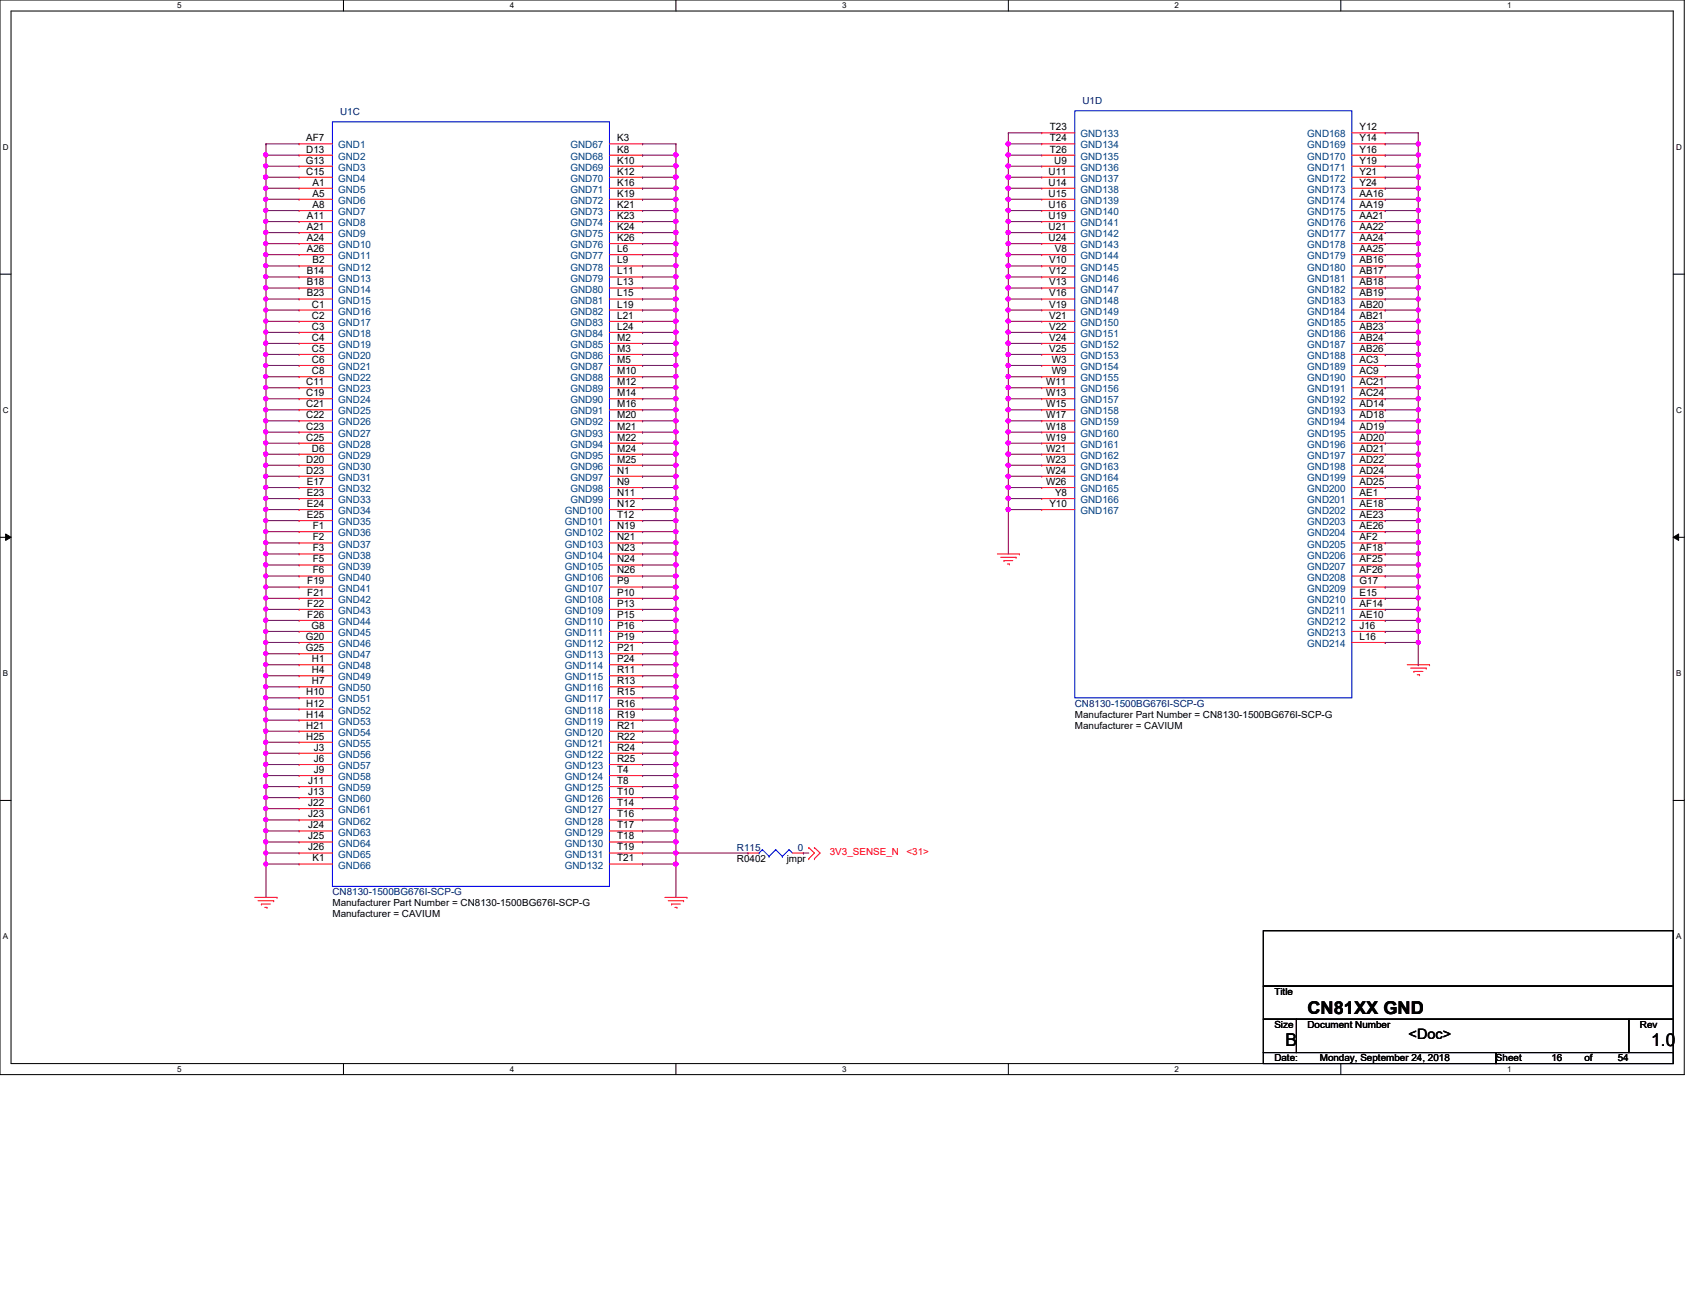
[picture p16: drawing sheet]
<svg xmlns="http://www.w3.org/2000/svg" width="279mm" height="216mm" viewBox="0 0 279 216" stroke-linecap="round" stroke-linejoin="round" font-family="sans-serif">
<defs><g id="words">
<g font-size="2.9">
<text x="215.8" y="167.3">CN81XX GND</text>
<text x="212.1" y="172.7">B</text>
<text x="272.5" y="172.7">1.0</text>
</g>
<text font-size="2.4" x="232.5" y="171.5">&lt;Doc&gt;</text>
<g font-size="1.7">
<text x="50.5" y="23.3">AF7</text>
<text x="101.9" y="23.3">K3</text>
<text x="173.3" y="21.5">T23</text>
<text x="173.3" y="23.3">T24</text>
<text x="224.4" y="21.5">Y12</text>
<text x="224.4" y="23.3">Y14</text>
<text x="50.5" y="27">G13</text>
<text x="50.5" y="25.2">D13</text>
<text x="50.5" y="28.8">C15</text>
<text x="101.9" y="25.2">K8</text>
<text x="101.9" y="27">K10</text>
<text x="101.9" y="28.8">K12</text>
<text x="173.1" y="28.8">U11</text>
<text x="173.3" y="25.2">T26</text>
<text x="174" y="27">U9</text>
<text x="224.4" y="25.2">Y16</text>
<text x="224.4" y="27">Y19</text>
<text x="224.4" y="28.8">Y21</text>
<text x="51.6" y="30.6">A1</text>
<text x="51.6" y="32.5">A5</text>
<text x="51.6" y="34.3">A8</text>
<text x="101.9" y="30.6">K16</text>
<text x="101.9" y="32.5">K19</text>
<text x="101.9" y="34.3">K21</text>
<text x="173.1" y="30.6">U14</text>
<text x="173.1" y="32.5">U15</text>
<text x="173.1" y="34.3">U16</text>
<text x="224.4" y="30.6">Y24</text>
<text x="224.4" y="32.5">AA16</text>
<text x="224.4" y="34.3">AA19</text>
<text x="50.6" y="36.2">A11</text>
<text x="50.6" y="38">A21</text>
<text x="50.6" y="39.8">A24</text>
<text x="50.6" y="41.6">A26</text>
<text x="101.9" y="36.2">K23</text>
<text x="101.9" y="38">K24</text>
<text x="101.9" y="39.8">K26</text>
<text x="101.9" y="41.6">L6</text>
<text x="173.1" y="36.2">U19</text>
<text x="173.1" y="38">U21</text>
<text x="173.1" y="39.8">U24</text>
<text x="174.1" y="41.6">V8</text>
<text x="224.4" y="36.2">AA21</text>
<text x="224.4" y="38">AA22</text>
<text x="224.4" y="39.8">AA24</text>
<text x="224.4" y="41.6">AA25</text>
<text x="50.6" y="45.3">B14</text>
<text x="50.6" y="47.1">B18</text>
<text x="51.6" y="43.5">B2</text>
<text x="101.9" y="43.5">L9</text>
<text x="101.9" y="45.3">L11</text>
<text x="101.9" y="47.1">L13</text>
<text x="173.1" y="43.5">V10</text>
<text x="173.1" y="45.3">V12</text>
<text x="173.1" y="47.1">V13</text>
<text x="224.4" y="43.5">AB16</text>
<text x="224.4" y="45.3">AB17</text>
<text x="224.4" y="47.1">AB18</text>
<text x="50.6" y="48.9">B23</text>
<text x="51.5" y="50.8">C1</text>
<text x="51.5" y="52.6">C2</text>
<text x="101.9" y="48.9">L15</text>
<text x="101.9" y="50.8">L19</text>
<text x="101.9" y="52.6">L21</text>
<text x="173.1" y="48.9">V16</text>
<text x="173.1" y="50.8">V19</text>
<text x="173.1" y="52.6">V21</text>
<text x="224.4" y="48.9">AB19</text>
<text x="224.4" y="50.8">AB20</text>
<text x="224.4" y="52.6">AB21</text>
<text x="51.5" y="54.4">C3</text>
<text x="51.5" y="56.3">C4</text>
<text x="51.5" y="58.1">C5</text>
<text x="51.5" y="59.9">C6</text>
<text x="101.9" y="54.4">L24</text>
<text x="101.9" y="56.3">M2</text>
<text x="101.9" y="58.1">M3</text>
<text x="101.9" y="59.9">M5</text>
<text x="173.1" y="54.4">V22</text>
<text x="173.1" y="56.3">V24</text>
<text x="173.1" y="58.1">V25</text>
<text x="173.6" y="59.9">W3</text>
<text x="224.4" y="54.4">AB23</text>
<text x="224.4" y="56.3">AB24</text>
<text x="224.4" y="58.1">AB26</text>
<text x="224.4" y="59.9">AC3</text>
<text x="50.5" y="63.6">C11</text>
<text x="50.5" y="65.4">C19</text>
<text x="51.5" y="61.8">C8</text>
<text x="101.9" y="61.8">M10</text>
<text x="101.9" y="63.6">M12</text>
<text x="101.9" y="65.4">M14</text>
<text x="172.6" y="63.6">W11</text>
<text x="172.6" y="65.4">W13</text>
<text x="173.6" y="61.8">W9</text>
<text x="224.4" y="61.8">AC9</text>
<text x="224.4" y="63.6">AC21</text>
<text x="224.4" y="65.4">AC24</text>
<text x="50.5" y="67.2">C21</text>
<text x="50.5" y="69">C22</text>
<text x="50.5" y="70.9">C23</text>
<text x="101.9" y="67.2">M16</text>
<text x="101.9" y="69">M20</text>
<text x="101.9" y="70.9">M21</text>
<text x="172.6" y="67.2">W15</text>
<text x="172.6" y="69">W17</text>
<text x="172.6" y="70.9">W18</text>
<text x="224.4" y="67.2">AD14</text>
<text x="224.4" y="69">AD18</text>
<text x="224.4" y="70.9">AD19</text>
<text x="50.5" y="72.7">C25</text>
<text x="50.5" y="76.4">D20</text>
<text x="51.5" y="74.5">D6</text>
<text x="101.9" y="72.7">M22</text>
<text x="101.9" y="74.5">M24</text>
<text x="101.9" y="76.4">M25</text>
<text x="172.6" y="72.7">W19</text>
<text x="172.6" y="74.5">W21</text>
<text x="172.6" y="76.4">W23</text>
<text x="224.4" y="72.7">AD20</text>
<text x="224.4" y="74.5">AD21</text>
<text x="224.4" y="76.4">AD22</text>
<text x="50.5" y="78.2">D23</text>
<text x="50.6" y="80.1">E17</text>
<text x="50.6" y="81.9">E23</text>
<text x="50.6" y="83.7">E24</text>
<text x="101.9" y="78.2">N1</text>
<text x="101.9" y="80.1">N9</text>
<text x="101.9" y="81.9">N11</text>
<text x="101.9" y="83.7">N12</text>
<text x="172.6" y="78.2">W24</text>
<text x="172.6" y="80.1">W26</text>
<text x="173.2" y="83.7">Y10</text>
<text x="174.1" y="81.9">Y8</text>
<text x="224.4" y="78.2">AD24</text>
<text x="224.4" y="80.1">AD25</text>
<text x="224.4" y="81.9">AE1</text>
<text x="224.4" y="83.7">AE18</text>
<text x="50.6" y="85.5">E25</text>
<text x="51.6" y="87.3">F1</text>
<text x="51.6" y="89.2">F2</text>
<text x="101.9" y="85.5">T12</text>
<text x="101.9" y="87.3">N19</text>
<text x="101.9" y="89.2">N21</text>
<text x="224.4" y="85.5">AE23</text>
<text x="224.4" y="87.3">AE26</text>
<text x="224.4" y="89.2">AF2</text>
<text x="51.6" y="91">F3</text>
<text x="51.6" y="92.8">F5</text>
<text x="51.6" y="94.7">F6</text>
<text x="101.9" y="91">N23</text>
<text x="101.9" y="92.8">N24</text>
<text x="101.9" y="94.7">N26</text>
<text x="224.4" y="91">AF18</text>
<text x="224.4" y="92.8">AF25</text>
<text x="224.4" y="94.7">AF26</text>
<text x="50.7" y="96.5">F19</text>
<text x="50.7" y="98.3">F21</text>
<text x="50.7" y="100.2">F22</text>
<text x="50.7" y="102">F26</text>
<text x="101.9" y="96.5">P9</text>
<text x="101.9" y="98.3">P10</text>
<text x="101.9" y="100.2">P13</text>
<text x="101.9" y="102">P15</text>
<text x="224.4" y="96.5">G17</text>
<text x="224.4" y="98.3">E15</text>
<text x="224.4" y="100.2">AF14</text>
<text x="224.4" y="102">AE10</text>
<text x="50.5" y="105.6">G20</text>
<text x="50.5" y="107.5">G25</text>
<text x="51.4" y="103.8">G8</text>
<text x="101.9" y="103.8">P16</text>
<text x="101.9" y="105.6">P19</text>
<text x="101.9" y="107.5">P21</text>
<text x="224.4" y="103.8">J16</text>
<text x="224.4" y="105.6">L16</text>
<text x="51.5" y="109.3">H1</text>
<text x="51.5" y="111.1">H4</text>
<text x="51.5" y="112.9">H7</text>
<text x="101.9" y="109.3">P24</text>
<text x="101.9" y="111.1">R11</text>
<text x="101.9" y="112.9">R13</text>
<text x="50.5" y="114.8">H10</text>
<text x="50.5" y="116.6">H12</text>
<text x="50.5" y="118.4">H14</text>
<text x="101.9" y="114.8">R15</text>
<text x="101.9" y="116.6">R16</text>
<text x="101.9" y="118.4">R19</text>
<text x="50.5" y="120.3">H21</text>
<text x="50.5" y="122.1">H25</text>
<text x="51.8" y="123.9">J3</text>
<text x="51.8" y="125.8">J6</text>
<text x="101.9" y="120.3">R21</text>
<text x="101.9" y="122.1">R22</text>
<text x="101.9" y="123.9">R24</text>
<text x="101.9" y="125.8">R25</text>
<text x="50.9" y="129.4">J11</text>
<text x="50.9" y="131.2">J13</text>
<text x="51.8" y="127.6">J9</text>
<text x="101.9" y="127.6">T4</text>
<text x="101.9" y="129.4">T8</text>
<text x="101.9" y="131.2">T10</text>
<text x="50.9" y="133.1">J22</text>
<text x="50.9" y="134.9">J23</text>
<text x="50.9" y="136.7">J24</text>
<text x="101.9" y="133.1">T14</text>
<text x="101.9" y="134.9">T16</text>
<text x="101.9" y="136.7">T17</text>
<text x="50.9" y="138.6">J25</text>
<text x="50.9" y="140.4">J26</text>
<text x="51.6" y="142.2">K1</text>
<text x="101.9" y="138.6">T18</text>
<text x="101.9" y="140.4">T19</text>
<text x="101.9" y="142.2">T21</text>
</g>
<g font-size="1.7" fill="#004080">
<text x="178.3" y="22.7">GND133</text>
<text x="215.7" y="22.7">GND168</text>
<text x="55.8" y="24.5">GND1</text>
<text x="55.8" y="26.4">GND2</text>
<text x="55.8" y="28.2">GND3</text>
<text x="94.1" y="24.5">GND67</text>
<text x="94.1" y="26.4">GND68</text>
<text x="94.1" y="28.2">GND69</text>
<text x="178.3" y="24.5">GND134</text>
<text x="178.3" y="26.4">GND135</text>
<text x="178.3" y="28.2">GND136</text>
<text x="215.7" y="24.5">GND169</text>
<text x="215.7" y="26.4">GND170</text>
<text x="215.7" y="28.2">GND171</text>
<text x="55.8" y="30">GND4</text>
<text x="55.8" y="31.8">GND5</text>
<text x="55.8" y="33.7">GND6</text>
<text x="55.8" y="35.5">GND7</text>
<text x="94.1" y="30">GND70</text>
<text x="94.1" y="31.8">GND71</text>
<text x="94.1" y="33.7">GND72</text>
<text x="94.1" y="35.5">GND73</text>
<text x="178.3" y="30">GND137</text>
<text x="178.3" y="31.8">GND138</text>
<text x="178.3" y="33.7">GND139</text>
<text x="178.3" y="35.5">GND140</text>
<text x="215.7" y="30">GND172</text>
<text x="215.7" y="31.8">GND173</text>
<text x="215.7" y="33.7">GND174</text>
<text x="215.7" y="35.5">GND175</text>
<text x="55.8" y="37.3">GND8</text>
<text x="55.8" y="39.2">GND9</text>
<text x="55.8" y="41">GND10</text>
<text x="94.1" y="37.3">GND74</text>
<text x="94.1" y="39.2">GND75</text>
<text x="94.1" y="41">GND76</text>
<text x="178.3" y="37.3">GND141</text>
<text x="178.3" y="39.2">GND142</text>
<text x="178.3" y="41">GND143</text>
<text x="215.7" y="37.3">GND176</text>
<text x="215.7" y="39.2">GND177</text>
<text x="215.7" y="41">GND178</text>
<text x="55.8" y="42.8">GND11</text>
<text x="55.8" y="44.7">GND12</text>
<text x="55.8" y="46.5">GND13</text>
<text x="94.1" y="42.8">GND77</text>
<text x="94.1" y="44.7">GND78</text>
<text x="94.1" y="46.5">GND79</text>
<text x="178.3" y="42.8">GND144</text>
<text x="178.3" y="44.7">GND145</text>
<text x="178.3" y="46.5">GND146</text>
<text x="215.7" y="42.8">GND179</text>
<text x="215.7" y="44.7">GND180</text>
<text x="215.7" y="46.5">GND181</text>
<text x="55.8" y="48.3">GND14</text>
<text x="55.8" y="50.1">GND15</text>
<text x="55.8" y="51.9">GND16</text>
<text x="55.8" y="53.8">GND17</text>
<text x="94.1" y="48.3">GND80</text>
<text x="94.1" y="50.1">GND81</text>
<text x="94.1" y="51.9">GND82</text>
<text x="94.1" y="53.8">GND83</text>
<text x="178.3" y="48.3">GND147</text>
<text x="178.3" y="50.1">GND148</text>
<text x="178.3" y="51.9">GND149</text>
<text x="178.3" y="53.8">GND150</text>
<text x="215.7" y="48.3">GND182</text>
<text x="215.7" y="50.1">GND183</text>
<text x="215.7" y="51.9">GND184</text>
<text x="215.7" y="53.8">GND185</text>
<text x="55.8" y="55.6">GND18</text>
<text x="55.8" y="57.4">GND19</text>
<text x="55.8" y="59.3">GND20</text>
<text x="94.1" y="55.6">GND84</text>
<text x="94.1" y="57.4">GND85</text>
<text x="94.1" y="59.3">GND86</text>
<text x="178.3" y="55.6">GND151</text>
<text x="178.3" y="57.4">GND152</text>
<text x="178.3" y="59.3">GND153</text>
<text x="215.7" y="55.6">GND186</text>
<text x="215.7" y="57.4">GND187</text>
<text x="215.7" y="59.3">GND188</text>
<text x="55.8" y="61.1">GND21</text>
<text x="55.8" y="62.9">GND22</text>
<text x="55.8" y="64.8">GND23</text>
<text x="94.1" y="61.1">GND87</text>
<text x="94.1" y="62.9">GND88</text>
<text x="94.1" y="64.8">GND89</text>
<text x="178.3" y="61.1">GND154</text>
<text x="178.3" y="62.9">GND155</text>
<text x="178.3" y="64.8">GND156</text>
<text x="215.7" y="61.1">GND189</text>
<text x="215.7" y="62.9">GND190</text>
<text x="215.7" y="64.8">GND191</text>
<text x="55.8" y="66.6">GND24</text>
<text x="55.8" y="68.4">GND25</text>
<text x="55.8" y="70.2">GND26</text>
<text x="94.1" y="66.6">GND90</text>
<text x="94.1" y="68.4">GND91</text>
<text x="94.1" y="70.2">GND92</text>
<text x="178.3" y="66.6">GND157</text>
<text x="178.3" y="68.4">GND158</text>
<text x="178.3" y="70.2">GND159</text>
<text x="215.7" y="66.6">GND192</text>
<text x="215.7" y="68.4">GND193</text>
<text x="215.7" y="70.2">GND194</text>
<text x="55.8" y="72.1">GND27</text>
<text x="55.8" y="73.9">GND28</text>
<text x="55.8" y="75.7">GND29</text>
<text x="55.8" y="77.6">GND30</text>
<text x="94.1" y="72.1">GND93</text>
<text x="94.1" y="73.9">GND94</text>
<text x="94.1" y="75.7">GND95</text>
<text x="94.1" y="77.6">GND96</text>
<text x="178.3" y="72.1">GND160</text>
<text x="178.3" y="73.9">GND161</text>
<text x="178.3" y="75.7">GND162</text>
<text x="178.3" y="77.6">GND163</text>
<text x="215.7" y="72.1">GND195</text>
<text x="215.7" y="73.9">GND196</text>
<text x="215.7" y="75.7">GND197</text>
<text x="215.7" y="77.6">GND198</text>
<text x="55.8" y="79.4">GND31</text>
<text x="55.8" y="81.2">GND32</text>
<text x="55.8" y="83.1">GND33</text>
<text x="94.1" y="79.4">GND97</text>
<text x="94.1" y="81.2">GND98</text>
<text x="94.1" y="83.1">GND99</text>
<text x="178.3" y="79.4">GND164</text>
<text x="178.3" y="81.2">GND165</text>
<text x="178.3" y="83.1">GND166</text>
<text x="215.7" y="79.4">GND199</text>
<text x="215.7" y="81.2">GND200</text>
<text x="215.7" y="83.1">GND201</text>
<text x="55.8" y="84.9">GND34</text>
<text x="55.8" y="86.7">GND35</text>
<text x="55.8" y="88.5">GND36</text>
<text x="93.2" y="84.9">GND100</text>
<text x="93.2" y="86.7">GND101</text>
<text x="93.2" y="88.5">GND102</text>
<text x="178.3" y="84.9">GND167</text>
<text x="215.7" y="84.9">GND202</text>
<text x="215.7" y="86.7">GND203</text>
<text x="215.7" y="88.5">GND204</text>
<text x="55.8" y="90.4">GND37</text>
<text x="55.8" y="92.2">GND38</text>
<text x="55.8" y="94">GND39</text>
<text x="55.8" y="95.8">GND40</text>
<text x="93.2" y="90.4">GND103</text>
<text x="93.2" y="92.2">GND104</text>
<text x="93.2" y="94">GND105</text>
<text x="93.2" y="95.8">GND106</text>
<text x="215.7" y="90.4">GND205</text>
<text x="215.7" y="92.2">GND206</text>
<text x="215.7" y="94">GND207</text>
<text x="215.7" y="95.8">GND208</text>
<text x="55.8" y="97.7">GND41</text>
<text x="55.8" y="99.5">GND42</text>
<text x="55.8" y="101.3">GND43</text>
<text x="93.2" y="97.7">GND107</text>
<text x="93.2" y="99.5">GND108</text>
<text x="93.2" y="101.3">GND109</text>
<text x="215.7" y="97.7">GND209</text>
<text x="215.7" y="99.5">GND210</text>
<text x="215.7" y="101.3">GND211</text>
<text x="55.8" y="103.2">GND44</text>
<text x="55.8" y="105">GND45</text>
<text x="55.8" y="106.8">GND46</text>
<text x="93.2" y="103.2">GND110</text>
<text x="93.2" y="105">GND111</text>
<text x="93.2" y="106.8">GND112</text>
<text x="215.7" y="103.2">GND212</text>
<text x="215.7" y="105">GND213</text>
<text x="215.7" y="106.8">GND214</text>
<text x="55.8" y="108.7">GND47</text>
<text x="55.8" y="110.5">GND48</text>
<text x="55.8" y="112.3">GND49</text>
<text x="93.2" y="108.7">GND113</text>
<text x="93.2" y="110.5">GND114</text>
<text x="93.2" y="112.3">GND115</text>
<text x="55.8" y="114.1">GND50</text>
<text x="55.8" y="116">GND51</text>
<text x="55.8" y="117.8">GND52</text>
<text x="55.8" y="119.6">GND53</text>
<text x="93.2" y="114.1">GND116</text>
<text x="93.2" y="116">GND117</text>
<text x="93.2" y="117.8">GND118</text>
<text x="93.2" y="119.6">GND119</text>
<text x="55.8" y="121.5">GND54</text>
<text x="55.8" y="123.3">GND55</text>
<text x="55.8" y="125.1">GND56</text>
<text x="93.2" y="121.5">GND120</text>
<text x="93.2" y="123.3">GND121</text>
<text x="93.2" y="125.1">GND122</text>
<text x="55.8" y="127">GND57</text>
<text x="55.8" y="128.8">GND58</text>
<text x="55.8" y="130.6">GND59</text>
<text x="93.2" y="127">GND123</text>
<text x="93.2" y="128.8">GND124</text>
<text x="93.2" y="130.6">GND125</text>
<text x="55.8" y="132.4">GND60</text>
<text x="55.8" y="134.2">GND61</text>
<text x="55.8" y="136.1">GND62</text>
<text x="55.8" y="137.9">GND63</text>
<text x="93.2" y="132.4">GND126</text>
<text x="93.2" y="134.2">GND127</text>
<text x="93.2" y="136.1">GND128</text>
<text x="93.2" y="137.9">GND129</text>
<text x="55.8" y="139.7">GND64</text>
<text x="55.8" y="141.6">GND65</text>
<text x="55.8" y="143.4">GND66</text>
<text x="93.2" y="139.7">GND130</text>
<text x="93.2" y="141.6">GND131</text>
<text x="93.2" y="143.4">GND132</text>
</g>
<g font-size="1.6" fill="#000080">
<text x="178.6" y="17.1">U1D</text>
<text x="56.1" y="19">U1C</text>
<text x="177.4" y="116.6">CN8130-1500BG676I-SCP-G</text>
<text x="121.6" y="140.4">R115</text>
<text x="131.7" y="140.4">0</text>
<text x="54.9" y="147.7">CN8130-1500BG676I-SCP-G</text>
</g>
<g font-size="1.6">
<text x="177.4" y="118.5">Manufacturer Part Number = CN8130-1500BG676I-SCP-G</text>
<text x="177.4" y="120.3">Manufacturer = CAVIUM</text>
<text x="121.6" y="142.2">R0402</text>
<text x="129.8" y="142.2">jmpr</text>
<text x="54.9" y="149.6">Manufacturer Part Number = CN8130-1500BG676I-SCP-G</text>
<text x="54.9" y="151.4">Manufacturer = CAVIUM</text>
<text x="210.3" y="164.2">Title</text>
<text x="210.3" y="169.7">Size</text>
<text x="215.8" y="169.7">Document Number</text>
<text x="270.6" y="169.7">Rev</text>
<text x="210.3" y="175.2">Date:</text>
<text x="217.8" y="175.2">Monday, September 24, 2018</text>
<text x="246.9" y="175.2">Sheet</text>
<text x="256" y="175.2">16</text>
<text x="261.5" y="175.2">of</text>
<text x="267" y="175.2">54</text>
</g>
<g font-size="1.6" fill="#f00">
<text x="136.9" y="141.1">3V3_SENSE_N</text>
<text x="149.6" y="141.1">&lt;31&gt;</text>
</g>
<g font-size="1.3">
<text x="29.3" y="1.4">5</text>
<text x="84.1" y="1.4">4</text>
<text x="139" y="1.4">3</text>
<text x="193.8" y="1.4">2</text>
<text x="248.7" y="1.4">1</text>
<text x=".5" y="24.7">D</text>
<text x="276.6" y="24.7">D</text>
<text x=".5" y="68.2">C</text>
<text x="276.6" y="68.2">C</text>
<text x=".5" y="111.6">B</text>
<text x="276.6" y="111.6">B</text>
<text x=".5" y="155">A</text>
<text x="276.6" y="155">A</text>
<text x="29.3" y="177">5</text>
<text x="84.1" y="177">4</text>
<text x="139" y="177">3</text>
<text x="193.8" y="177">2</text>
<text x="248.7" y="177">1</text>
</g>
</g></defs>
<path d="M0 0h278v177.4h-278zM1.8 1.8h274.3v173.8h-274.3z" fill="none" stroke="#000" stroke-width=".17"/>
<g fill="#fff">
<path d="M29.3 .2h.7v1.5h-.7z"/>
<path d="M29.3 175.8h.7v1.4h-.7z"/>
</g>
<path d="M56.7 0v1.8M56.7 175.6v1.8" fill="none" stroke="#000" stroke-width=".17"/>
<g fill="#fff">
<path d="M84.1 .2h.7v1.5h-.7z"/>
<path d="M84.1 175.8h.7v1.4h-.7z"/>
</g>
<path d="M111.5 0v1.8M111.5 175.6v1.8" fill="none" stroke="#000" stroke-width=".17"/>
<g fill="#fff">
<path d="M139 .2h.7v1.5h-.7z"/>
<path d="M139 175.8h.7v1.4h-.7z"/>
</g>
<path d="M166.4 0v1.8M166.4 175.6v1.8" fill="none" stroke="#000" stroke-width=".17"/>
<g fill="#fff">
<path d="M193.8 .2h.8v1.5h-.8z"/>
<path d="M193.8 175.8h.8v1.4h-.8z"/>
</g>
<path d="M221.3 0v1.8M221.3 175.6v1.8" fill="none" stroke="#000" stroke-width=".17"/>
<g fill="#fff">
<path d="M248.7 .2h.7v1.5h-.7z"/>
<path d="M248.7 175.8h.7v1.4h-.7z"/>
<path d="M.5 23.5h.9v1.5h-.9z"/>
<path d="M276.6 23.5h.9v1.5h-.9z"/>
<path d="M.5 67h.9v1.5h-.9z"/>
<path d="M276.6 67h.9v1.5h-.9z"/>
</g>
<path d="M0 45.3h1.8M276.1 45.3h1.9" fill="none" stroke="#000" stroke-width=".17"/>
<g fill="#fff">
<path d="M.5 110.4h.8v1.5h-.8z"/>
<path d="M276.6 110.4h.9v1.5h-.9z"/>
</g>
<path d="M0 88.7h1.8M.9 88.1l.9 .6-.9 .5zM276.1 88.7l.9-.6v1.1zM276.1 88.7h1.9" fill="none" stroke="#000" stroke-width=".17"/>
<path d="M.9 88.1l.9 .6-.9 .5zM276.1 88.7l.9-.6v1.1z" fill="#000"/>
<g fill="#fff">
<path d="M.5 153.8h.8v1.5h-.8z"/>
<path d="M276.6 153.8h.9v1.5h-.9z"/>
</g>
<path d="M0 132.1h1.8M276.1 132.1h1.9M208.5 153.6h67.6v9.2h-67.6zM208.5 162.8h67.6v5.4h-67.6zM208.5 168.2h5.5v5.5h-5.5zM208.5 173.7h38.4v1.9h-38.4zM214 168.2h54.8v5.5h-54.8zM246.9 173.7h29.2v1.9h-29.2zM268.8 168.2h7.3v5.5h-7.3z" fill="none" stroke="#000" stroke-width=".17"/>
<g fill="none" stroke="#f00" stroke-width=".17">
<path d="M49.4 23.7h.1M49.4 25.6h.1M49.4 27.4h.1M49.4 29.3h.1M49.4 31.1h.1M49.4 32.9h.1M49.4 34.8h.1M49.4 36.6h.1M49.4 38.4h.1M49.4 23.7h5.5M49.4 25.6h5.5M49.4 27.4h5.5"/>
<path d="M49.4 29.3h5.5M49.4 31.1h5.5M49.4 32.9h5.5M49.4 34.8h5.5M49.4 36.6h5.5M49.4 38.4h5.5M100.6 23.7h5.4M100.6 25.6h5.4M100.6 27.4h5.4M100.6 29.3h5.4M100.6 31.1h5.4M100.6 32.9h5.4"/>
<path d="M100.6 34.8h5.4M100.6 36.6h5.4M100.6 38.4h5.4M106 23.7h.1M106 25.6h.1M106 27.4h.1M106 29.3h.1M106 31.1h.1M106 32.9h.1M106 34.8h.1M106 36.6h.1M106 38.4h.1"/>
<path d="M171.9 21.9h.1M171.9 23.7h.1M171.9 25.6h.1M171.9 27.4h.1M171.9 29.3h.1M171.9 31.1h.1M171.9 32.9h.1M171.9 34.8h.1M171.9 36.6h.1M171.9 38.4h.1M171.9 23.7h5.5M171.9 25.6h5.5"/>
<path d="M171.9 27.4h5.5M171.9 29.3h5.5M171.9 31.1h5.5M171.9 32.9h5.5M171.9 34.8h5.5M171.9 36.6h5.5M171.9 38.4h5.5M171.9 21.9h5.5M223.1 23.7h5.5M223.1 25.6h5.5M223.1 27.4h5.5M223.1 29.3h5.5"/>
<path d="M223.1 31.1h5.5M223.1 32.9h5.5M223.1 34.8h5.5M223.1 36.6h5.5M223.1 38.4h5.5M223.1 21.9h5.5M228.6 21.9h.1M228.6 23.7h.1M228.6 25.6h.1M228.6 27.4h.1M228.6 29.3h.1M228.6 31.1h.1"/>
<path d="M228.6 32.9h.1M228.6 34.8h.1M228.6 36.6h.1M228.6 38.4h.1M49.4 40.2h.1M49.4 42h.1M49.4 43.9h.1M49.4 45.7h.1M49.4 47.5h.1M49.4 49.4h.1M49.4 51.2h.1M49.4 53h.1"/>
<path d="M49.4 54.9h.1M49.4 56.7h.1M49.4 58.5h.1M49.4 40.2h5.5M49.4 42h5.5M49.4 43.9h5.5M49.4 45.7h5.5M49.4 47.5h5.5M49.4 49.4h5.5M49.4 51.2h5.5M49.4 53h5.5M49.4 54.9h5.5"/>
<path d="M49.4 56.7h5.5M49.4 58.5h5.5M100.6 40.2h5.4M100.6 42h5.4M100.6 43.9h5.4M100.6 45.7h5.4M100.6 47.5h5.4M100.6 49.4h5.4M100.6 51.2h5.4M100.6 53h5.4M100.6 54.9h5.4M100.6 56.7h5.4"/>
<path d="M100.6 58.5h5.4M106 40.2h.1M106 42h.1M106 43.9h.1M106 45.7h.1M106 47.5h.1M106 49.4h.1M106 51.2h.1M106 53h.1M106 54.9h.1M106 56.7h.1M106 58.5h.1"/>
<path d="M171.9 40.2h.1M171.9 42h.1M171.9 43.9h.1M171.9 45.7h.1M171.9 47.5h.1M171.9 49.4h.1M171.9 51.2h.1M171.9 53h.1M171.9 54.9h.1M171.9 56.7h.1M171.9 58.5h.1M171.9 40.2h5.5"/>
<path d="M171.9 42h5.5M171.9 43.9h5.5M171.9 45.7h5.5M171.9 47.5h5.5M171.9 49.4h5.5M171.9 51.2h5.5M171.9 53h5.5M171.9 54.9h5.5M171.9 56.7h5.5M171.9 58.5h5.5M223.1 40.2h5.5M223.1 42h5.5"/>
<path d="M223.1 43.9h5.5M223.1 45.7h5.5M223.1 47.5h5.5M223.1 49.4h5.5M223.1 51.2h5.5M223.1 53h5.5M223.1 54.9h5.5M223.1 56.7h5.5M223.1 58.5h5.5M228.6 40.2h.1M228.6 42h.1M228.6 43.9h.1"/>
<path d="M228.6 45.7h.1M228.6 47.5h.1M228.6 49.4h.1M228.6 51.2h.1M228.6 53h.1M228.6 54.9h.1M228.6 56.7h.1M228.6 58.5h.1M49.4 60.3h.1M49.4 62.2h.1M49.4 64h.1M49.4 65.8h.1"/>
<path d="M49.4 67.6h.1M49.4 69.5h.1M49.4 71.3h.1M49.4 73.2h.1M49.4 75h.1M49.4 76.8h.1M49.4 78.6h.1M49.4 60.3h5.5M49.4 62.2h5.5M49.4 64h5.5M49.4 65.8h5.5M49.4 67.6h5.5"/>
<path d="M49.4 69.5h5.5M49.4 71.3h5.5M49.4 73.2h5.5M49.4 75h5.5M49.4 76.8h5.5M49.4 78.6h5.5M100.6 60.3h5.4M100.6 62.2h5.4M100.6 64h5.4M100.6 65.8h5.4M100.6 67.6h5.4M100.6 69.5h5.4"/>
<path d="M100.6 71.3h5.4M100.6 73.2h5.4M100.6 75h5.4M100.6 76.8h5.4M100.6 78.6h5.4M106 60.3h.1M106 62.2h.1M106 64h.1M106 65.8h.1M106 67.6h.1M106 69.5h.1M106 71.3h.1"/>
<path d="M106 73.2h.1M106 75h.1M106 76.8h.1M106 78.6h.1M171.9 60.3h.1M171.9 62.2h.1M171.9 64h.1M171.9 65.8h.1M171.9 67.6h.1M171.9 69.5h.1M171.9 71.3h.1M171.9 73.2h.1"/>
<path d="M171.9 75h.1M171.9 76.8h.1M171.9 78.6h.1M171.9 60.3h5.5M171.9 62.2h5.5M171.9 64h5.5M171.9 65.8h5.5M171.9 67.6h5.5M171.9 69.5h5.5M171.9 71.3h5.5M171.9 73.2h5.5M171.9 75h5.5"/>
<path d="M171.9 76.8h5.5M171.9 78.6h5.5M223.1 60.3h5.5M223.1 62.2h5.5M223.1 64h5.5M223.1 65.8h5.5M223.1 67.6h5.5M223.1 69.5h5.5M223.1 71.3h5.5M223.1 73.2h5.5M223.1 75h5.5M223.1 76.8h5.5"/>
<path d="M223.1 78.6h5.5M228.6 60.3h.1M228.6 62.2h.1M228.6 64h.1M228.6 65.8h.1M228.6 67.6h.1M228.6 69.5h.1M228.6 71.3h.1M228.6 73.2h.1M228.6 75h.1M228.6 76.8h.1M228.6 78.6h.1"/>
<path d="M49.4 80.5h.1M49.4 82.3h.1M49.4 84.1h.1M49.4 85.9h.1M49.4 87.8h.1M49.4 89.6h.1M49.4 91.4h.1M49.4 93.3h.1M49.4 95.1h.1M49.4 96.9h.1M49.4 98.8h.1M49.4 91.4h5.5"/>
<path d="M49.4 80.5h5.5M49.4 82.3h5.5M49.4 84.1h5.5M49.4 85.9h5.5M49.4 87.8h5.5M49.4 89.6h5.5M49.4 93.3h5.5M49.4 95.1h5.5M49.4 96.9h5.5M49.4 98.8h5.5M100.6 91.4h5.4M100.6 80.5h5.4"/>
<path d="M100.6 82.3h5.4M100.6 84.1h5.4M100.6 85.9h5.4M100.6 87.8h5.4M100.6 89.6h5.4M100.6 93.3h5.4M100.6 95.1h5.4M100.6 96.9h5.4M100.6 98.8h5.4M106 80.5h.1M106 82.3h.1M106 84.1h.1"/>
<path d="M106 85.9h.1M106 87.8h.1M106 89.6h.1M106 91.4h.1M106 93.3h.1M106 95.1h.1M106 96.9h.1M106 98.8h.1M164.6 91.4h3.6M165.1 92h2.6M165.7 92.5h.1M165.7 92.5h1.4"/>
<path d="M166.2 93.1h.4M166.6 93.1h.1M167.7 92h.1M168.2 91.4h.1M171.9 80.5h.1M171.9 82.3h.1M171.9 84.1h.1M171.9 80.5h5.5M171.9 82.3h5.5M171.9 84.1h5.5M223.1 91.4h5.5M223.1 80.5h5.5"/>
<path d="M223.1 82.3h5.5M223.1 84.1h5.5M223.1 85.9h5.5M223.1 87.8h5.5M223.1 89.6h5.5M223.1 93.3h5.5M223.1 95.1h5.5M223.1 96.9h5.5M223.1 98.8h5.5M228.6 80.5h.1M228.6 82.3h.1M228.6 84.1h.1"/>
<path d="M228.6 85.9h.1M228.6 87.8h.1M228.6 89.6h.1M228.6 91.4h.1M228.6 93.3h.1M228.6 95.1h.1M228.6 96.9h.1M228.6 98.8h.1M49.4 100.6h.1M49.4 102.4h.1M49.4 104.2h.1M49.4 106h.1"/>
<path d="M49.4 107.9h.1M49.4 109.7h.1M49.4 111.5h.1M49.4 113.4h.1M49.4 115.2h.1M49.4 117.1h.1M49.4 118.9h.1M49.4 109.7h5.5M49.4 100.6h5.5M49.4 102.4h5.5M49.4 104.2h5.5M49.4 106h5.5"/>
<path d="M49.4 107.9h5.5M49.4 111.5h5.5M49.4 113.4h5.5M49.4 115.2h5.5M49.4 117.1h5.5M49.4 118.9h5.5M100.6 109.7h5.4M100.6 100.6h5.4M100.6 102.4h5.4M100.6 104.2h5.4M100.6 106h5.4M100.6 107.9h5.4"/>
<path d="M100.6 111.5h5.4M100.6 113.4h5.4M100.6 115.2h5.4M100.6 117.1h5.4M100.6 118.9h5.4M106 100.6h.1M106 102.4h.1M106 104.2h.1M106 106h.1M106 107.9h.1M106 109.7h.1M106 111.5h.1"/>
<path d="M106 113.4h.1M106 115.2h.1M106 117.1h.1M106 118.9h.1M223.1 100.6h5.5M223.1 102.4h5.5M223.1 104.2h5.5M223.1 106h5.5M228.6 100.6h.1M228.6 102.4h.1M228.6 104.2h.1M228.6 106h.1"/>
<path d="M232.2 109.7h3.7M232.8 110.3h2.6M233.3 110.8h.1M233.3 110.8h1.5M233.9 111.4h.4M234.3 111.4h.1M235.4 110.3h.1M235.9 109.7h.1M49.4 120.7h.1M49.4 122.5h.1M49.4 124.3h.1M49.4 126.2h.1"/>
<path d="M49.4 128h.1M49.4 129.8h.1M49.4 131.7h.1M49.4 133.5h.1M49.4 135.3h.1M49.4 137.2h.1M49.4 139h.1M49.4 120.7h5.5M49.4 122.5h5.5M49.4 124.3h5.5M49.4 126.2h5.5M49.4 128h5.5"/>
<path d="M49.4 129.8h5.5M49.4 131.7h5.5M49.4 133.5h5.5M49.4 135.3h5.5M49.4 137.2h5.5M49.4 139h5.5M100.6 120.7h5.4M100.6 122.5h5.4M100.6 124.3h5.4M100.6 126.2h5.4M100.6 128h5.4M100.6 129.8h5.4"/>
<path d="M100.6 131.7h5.4M100.6 133.5h5.4M100.6 135.3h5.4M100.6 137.2h5.4M100.6 139h5.4M106 120.7h.1M106 122.5h.1M106 124.3h.1M106 126.2h.1M106 128h.1M106 129.8h.1M106 131.7h.1"/>
<path d="M106 133.5h.1M106 135.3h.1M106 137.2h.1M106 139h.1M133.5 139.9h.1M133.5 139.9l.9 .9-.9 .9M134.4 139.9h.1M134.4 139.9l.9 .9-.9 .9M42 148.1h3.7M42.6 148.7h2.6M43.1 149.2h.1M43.1 149.2h1.5"/>
<path d="M43.7 149.8h.4M44.1 149.8h.1M45.2 148.7h.1M45.7 148.1h.1M49.4 140.8h.1M49.4 142.6h.1M49.4 140.8h5.5M49.4 142.6h5.5M100.6 140.8h5.4M100.6 142.6h5.4M106 140.8h.1M106 142.6h.1"/>
<path d="M109.7 148.1h3.7M110.3 148.7h2.5M110.8 149.2h.1M110.8 149.2h1.5M111.4 149.8h.3M111.7 149.8h.1M112.8 148.7h.1M113.4 148.1h.1M123.4 140.8h.1M123.4 140.8h1.9M130.8 140.8h1.8M132.6 140.8h.1"/>
<path d="M133.5 141.7h.1M134.4 141.7h.1"/>
</g>
<g fill="none" stroke="#00f" stroke-width=".17">
<path d="M177.4 18.3h45.7v96.9h-45.7zM54.9 20.1h45.7v126.2h-45.7zM125.3 140.8h.1M125.8 140.3h.1M125.8 140.3l1.1 1.1M125.8 140.3l-.5 .5M126.9 141.4h.1M128 140.3h.1M128 140.3l1.1 1.1M128 140.3l-1.1 1.1M129.1 141.4h.1M130.2 140.3h.1"/>
<path d="M130.2 140.3l.6 .5M130.2 140.3l-1.1 1.1"/>
</g>
<path d="M234.1 80.5h.1M234.1 80.5v1.8" fill="none" stroke="#800040" stroke-width=".17"/>
<circle cx="234.1" cy="82.2" r=".34" fill="#f0f"/>
<circle cx="234.1" cy="82.2" r=".34" fill="none" stroke="#f0f" stroke-width=".17"/>
<circle cx="234.1" cy="80.4" r=".34" fill="#f0f"/>
<circle cx="234.1" cy="80.4" r=".34" fill="none" stroke="#f0f" stroke-width=".17"/>
<path d="M234.1 47.5h.1M234.1 47.5v1.9M228.6 69.5h.1M228.6 69.5h5.5M234.1 75h.1M234.1 75v1.8M234.1 87.8h.1M234.1 85.9v1.9" fill="none" stroke="#800040" stroke-width=".17"/>
<circle cx="234.1" cy="49.4" r=".34" fill="#f0f"/>
<circle cx="234.1" cy="49.4" r=".34" fill="none" stroke="#f0f" stroke-width=".17"/>
<path d="M234.1 34.8h.1M234.1 23.7h.1M234.1 23.7v1.9M234.1 34.8v1.8M234.1 43.9h.1M234.1 43.9v1.8" fill="none" stroke="#800040" stroke-width=".17"/>
<circle cx="234.1" cy="25.6" r=".34" fill="#f0f"/>
<circle cx="234.1" cy="25.6" r=".34" fill="none" stroke="#f0f" stroke-width=".17"/>
<circle cx="234.1" cy="23.7" r=".34" fill="#f0f"/>
<circle cx="234.1" cy="23.7" r=".34" fill="none" stroke="#f0f" stroke-width=".17"/>
<path d="M234.1 21.9h.1M234.1 21.9v1.8M234.1 84.1h.1M234.1 84.1v1.8" fill="none" stroke="#800040" stroke-width=".17"/>
<circle cx="234.1" cy="85.9" r=".34" fill="#f0f"/>
<circle cx="234.1" cy="85.9" r=".34" fill="none" stroke="#f0f" stroke-width=".17"/>
<path d="M234.1 54.9h.1M234.1 54.9v1.8M234.1 65.8h.1M234.1 73.2h.1M234.1 65.8v1.8M234.1 73.2v1.8" fill="none" stroke="#800040" stroke-width=".17"/>
<circle cx="234" cy="74.9" r=".35" fill="#f0f"/>
<circle cx="234" cy="74.9" r=".35" fill="none" stroke="#f0f" stroke-width=".17"/>
<path d="M234.1 76.8h.1M234.1 76.8v1.8" fill="none" stroke="#800040" stroke-width=".17"/>
<circle cx="234.1" cy="76.8" r=".34" fill="#f0f"/>
<circle cx="234.1" cy="76.8" r=".34" fill="none" stroke="#f0f" stroke-width=".17"/>
<path d="M234.1 42h.1M234.1 42v1.9" fill="none" stroke="#800040" stroke-width=".17"/>
<circle cx="234.1" cy="43.9" r=".34" fill="#f0f"/>
<circle cx="234.1" cy="43.9" r=".34" fill="none" stroke="#f0f" stroke-width=".17"/>
<circle cx="234.1" cy="42" r=".34" fill="#f0f"/>
<circle cx="234.1" cy="42" r=".34" fill="none" stroke="#f0f" stroke-width=".17"/>
<path d="M234.1 32.9h.1M234.1 32.9v1.9M234.1 53h.1M234.1 53v1.9M234.1 60.3h.1M234.1 60.3v1.9" fill="none" stroke="#800040" stroke-width=".17"/>
<circle cx="234.1" cy="62.1" r=".34" fill="#f0f"/>
<circle cx="234.1" cy="62.1" r=".34" fill="none" stroke="#f0f" stroke-width=".17"/>
<circle cx="234.1" cy="60.3" r=".34" fill="#f0f"/>
<circle cx="234.1" cy="60.3" r=".34" fill="none" stroke="#f0f" stroke-width=".17"/>
<path d="M234.1 40.2h.1M234.1 40.2v1.8M234.1 62.2h.1M234.1 78.6h.1M234.1 62.2v1.8M234.1 78.6v1.9" fill="none" stroke="#800040" stroke-width=".17"/>
<circle cx="234.1" cy="40.2" r=".34" fill="#f0f"/>
<circle cx="234.1" cy="40.2" r=".34" fill="none" stroke="#f0f" stroke-width=".17"/>
<path d="M234.1 31.1h.1M234.1 27.4h.1M234.1 27.4v1.9M234.1 31.1v1.8M234.1 58.5h.1M234.1 58.5v1.8M234.1 69.5h.1M234.1 71.3h.1M234.1 69.5v3.7" fill="none" stroke="#800040" stroke-width=".17"/>
<circle cx="234.1" cy="73.1" r=".34" fill="#f0f"/>
<circle cx="234.1" cy="73.1" r=".34" fill="none" stroke="#f0f" stroke-width=".17"/>
<circle cx="234.1" cy="71.3" r=".34" fill="#f0f"/>
<circle cx="234.1" cy="71.3" r=".34" fill="none" stroke="#f0f" stroke-width=".17"/>
<path d="M234.1 29.3h.1M234.1 29.3v1.8M234.1 49.4h.1M234.1 45.7h.1M234.1 45.7v1.8M234.1 49.4v1.8" fill="none" stroke="#800040" stroke-width=".17"/>
<circle cx="234" cy="47.5" r=".35" fill="#f0f"/>
<circle cx="234" cy="47.5" r=".35" fill="none" stroke="#f0f" stroke-width=".17"/>
<circle cx="234.1" cy="45.7" r=".34" fill="#f0f"/>
<circle cx="234.1" cy="45.7" r=".34" fill="none" stroke="#f0f" stroke-width=".17"/>
<path d="M234.1 36.6h.1M234.1 36.6v1.8" fill="none" stroke="#800040" stroke-width=".17"/>
<circle cx="234" cy="38.4" r=".35" fill="#f0f"/>
<circle cx="234" cy="38.4" r=".35" fill="none" stroke="#f0f" stroke-width=".17"/>
<path d="M234.1 25.6h.1M234.1 25.6v1.8" fill="none" stroke="#800040" stroke-width=".17"/>
<circle cx="234.1" cy="27.4" r=".34" fill="#f0f"/>
<circle cx="234.1" cy="27.4" r=".34" fill="none" stroke="#f0f" stroke-width=".17"/>
<path d="M234.1 51.2h.1M234.1 51.2v1.8" fill="none" stroke="#800040" stroke-width=".17"/>
<circle cx="234.1" cy="53" r=".34" fill="#f0f"/>
<circle cx="234.1" cy="53" r=".34" fill="none" stroke="#f0f" stroke-width=".17"/>
<circle cx="234.1" cy="51.2" r=".34" fill="#f0f"/>
<circle cx="234.1" cy="51.2" r=".34" fill="none" stroke="#f0f" stroke-width=".17"/>
<path d="M234.1 38.4h.1M234.1 38.4v1.8M234.1 56.7h.1M234.1 56.7v1.8M234.1 67.6h.1M234.1 67.6v1.9" fill="none" stroke="#800040" stroke-width=".17"/>
<circle cx="234.1" cy="69.5" r=".34" fill="#f0f"/>
<circle cx="234.1" cy="69.5" r=".34" fill="none" stroke="#f0f" stroke-width=".17"/>
<circle cx="234.1" cy="67.6" r=".34" fill="#f0f"/>
<circle cx="234.1" cy="67.6" r=".34" fill="none" stroke="#f0f" stroke-width=".17"/>
<path d="M228.6 34.8h.1M228.6 34.8h5.5M228.6 43.9h.1M228.6 45.7h.1M228.6 43.9h5.5M228.6 45.7h5.5M234.1 64h.1M234.1 64v1.8M234.1 82.3h.1M234.1 82.3v1.8" fill="none" stroke="#800040" stroke-width=".17"/>
<circle cx="234.1" cy="34.7" r=".34" fill="#f0f"/>
<circle cx="234.1" cy="34.7" r=".34" fill="none" stroke="#f0f" stroke-width=".17"/>
<path d="M228.6 36.6h.1M228.6 36.6h5.5" fill="none" stroke="#800040" stroke-width=".17"/>
<circle cx="234.1" cy="36.5" r=".34" fill="#f0f"/>
<circle cx="234.1" cy="36.5" r=".34" fill="none" stroke="#f0f" stroke-width=".17"/>
<path d="M228.6 21.9h.1M228.6 23.7h.1M228.6 21.9h5.5M228.6 23.7h5.5M228.6 84.1h.1M228.6 84.1h5.5" fill="none" stroke="#800040" stroke-width=".17"/>
<circle cx="234" cy="84.1" r=".35" fill="#f0f"/>
<circle cx="234" cy="84.1" r=".35" fill="none" stroke="#f0f" stroke-width=".17"/>
<path d="M228.6 47.5h.1M228.6 49.4h.1M228.6 54.9h.1M228.6 47.5h5.5M228.6 49.4h5.5M228.6 54.9h5.5M228.6 85.9h.1M228.6 85.9h5.5" fill="none" stroke="#800040" stroke-width=".17"/>
<circle cx="234.1" cy="54.8" r=".34" fill="#f0f"/>
<circle cx="234.1" cy="54.8" r=".34" fill="none" stroke="#f0f" stroke-width=".17"/>
<path d="M228.6 56.7h.1M228.6 56.7h5.5" fill="none" stroke="#800040" stroke-width=".17"/>
<circle cx="234" cy="56.7" r=".35" fill="#f0f"/>
<circle cx="234" cy="56.7" r=".35" fill="none" stroke="#f0f" stroke-width=".17"/>
<path d="M228.6 75h.1M228.6 76.8h.1M228.6 64h.1M228.6 75h5.5M228.6 76.8h5.5M228.6 64h5.5M228.6 80.5h.1M228.6 82.3h.1M228.6 80.5h5.5M228.6 82.3h5.5" fill="none" stroke="#800040" stroke-width=".17"/>
<circle cx="234.1" cy="64" r=".34" fill="#f0f"/>
<circle cx="234.1" cy="64" r=".34" fill="none" stroke="#f0f" stroke-width=".17"/>
<path d="M228.6 78.6h.1M228.6 78.6h5.5" fill="none" stroke="#800040" stroke-width=".17"/>
<circle cx="234.1" cy="78.6" r=".34" fill="#f0f"/>
<circle cx="234.1" cy="78.6" r=".34" fill="none" stroke="#f0f" stroke-width=".17"/>
<path d="M228.6 25.6h.1M228.6 25.6h5.5M228.6 53h.1M228.6 53h5.5M228.6 73.2h.1M228.6 65.8h.1M228.6 73.2h5.5M228.6 65.8h5.5" fill="none" stroke="#800040" stroke-width=".17"/>
<circle cx="234" cy="65.8" r=".35" fill="#f0f"/>
<circle cx="234" cy="65.8" r=".35" fill="none" stroke="#f0f" stroke-width=".17"/>
<path d="M228.6 31.1h.1M228.6 31.1h5.5M228.6 40.2h.1M228.6 40.2h5.5M228.6 67.6h.1M228.6 62.2h.1M228.6 67.6h5.5M228.6 62.2h5.5" fill="none" stroke="#800040" stroke-width=".17"/>
<circle cx="234.1" cy="31.1" r=".34" fill="#f0f"/>
<circle cx="234.1" cy="31.1" r=".34" fill="none" stroke="#f0f" stroke-width=".17"/>
<path d="M228.6 27.4h.1M228.6 29.3h.1M228.6 27.4h5.5M228.6 29.3h5.5" fill="none" stroke="#800040" stroke-width=".17"/>
<circle cx="234" cy="29.2" r=".35" fill="#f0f"/>
<circle cx="234" cy="29.2" r=".35" fill="none" stroke="#f0f" stroke-width=".17"/>
<path d="M228.6 32.9h.1M228.6 32.9h5.5M228.6 42h.1M228.6 42h5.5" fill="none" stroke="#800040" stroke-width=".17"/>
<circle cx="234.1" cy="32.9" r=".34" fill="#f0f"/>
<circle cx="234.1" cy="32.9" r=".34" fill="none" stroke="#f0f" stroke-width=".17"/>
<path d="M228.6 38.4h.1M228.6 38.4h5.5M228.6 58.5h.1M228.6 58.5h5.5" fill="none" stroke="#800040" stroke-width=".17"/>
<circle cx="234.1" cy="58.5" r=".34" fill="#f0f"/>
<circle cx="234.1" cy="58.5" r=".34" fill="none" stroke="#f0f" stroke-width=".17"/>
<path d="M228.6 51.2h.1M228.6 51.2h5.5M166.4 69.5h.1M166.4 69.5v1.8M228.6 60.3h.1M228.6 71.3h.1M228.6 60.3h5.5M228.6 71.3h5.5M166.4 84.1h.1M166.4 84.1v7.3" fill="none" stroke="#800040" stroke-width=".17"/>
<circle cx="166.4" cy="84.1" r=".37" fill="#f0f"/>
<circle cx="166.4" cy="84.1" r=".37" fill="none" stroke="#f0f" stroke-width=".17"/>
<path d="M166.4 38.4h.1M166.4 38.4v1.8M166.4 49.4h.1M166.4 42h.1M166.4 42v1.9M166.4 49.4v1.8" fill="none" stroke="#800040" stroke-width=".17"/>
<circle cx="166.4" cy="43.9" r=".36" fill="#f0f"/>
<circle cx="166.4" cy="43.9" r=".36" fill="none" stroke="#f0f" stroke-width=".17"/>
<path d="M166.4 76.8h.1M166.4 76.8v1.8" fill="none" stroke="#800040" stroke-width=".17"/>
<circle cx="166.4" cy="76.8" r=".36" fill="#f0f"/>
<circle cx="166.4" cy="76.8" r=".36" fill="none" stroke="#f0f" stroke-width=".17"/>
<path d="M166.4 31.1h.1M166.4 31.1v1.8M166.4 67.6h.1M166.4 67.6v1.9M166.4 80.5h.1M166.4 80.5v1.8" fill="none" stroke="#800040" stroke-width=".17"/>
<circle cx="166.4" cy="69.5" r=".36" fill="#f0f"/>
<circle cx="166.4" cy="69.5" r=".36" fill="none" stroke="#f0f" stroke-width=".17"/>
<circle cx="166.4" cy="67.6" r=".36" fill="#f0f"/>
<circle cx="166.4" cy="67.6" r=".36" fill="none" stroke="#f0f" stroke-width=".17"/>
<path d="M166.4 56.7h.1M166.4 47.5h.1M166.4 47.5v1.9M166.4 56.7v1.8M166.4 60.3h.1M166.4 60.3v1.9" fill="none" stroke="#800040" stroke-width=".17"/>
<circle cx="166.4" cy="49.4" r=".36" fill="#f0f"/>
<circle cx="166.4" cy="49.4" r=".36" fill="none" stroke="#f0f" stroke-width=".17"/>
<path d="M166.4 36.6h.1M166.4 36.6v1.8" fill="none" stroke="#800040" stroke-width=".17"/>
<circle cx="166.4" cy="38.4" r=".37" fill="#f0f"/>
<circle cx="166.4" cy="38.4" r=".37" fill="none" stroke="#f0f" stroke-width=".17"/>
<circle cx="166.4" cy="36.5" r=".36" fill="#f0f"/>
<circle cx="166.4" cy="36.5" r=".36" fill="none" stroke="#f0f" stroke-width=".17"/>
<path d="M166.4 75h.1M166.4 75v1.8" fill="none" stroke="#800040" stroke-width=".17"/>
<circle cx="166.4" cy="74.9" r=".37" fill="#f0f"/>
<circle cx="166.4" cy="74.9" r=".37" fill="none" stroke="#f0f" stroke-width=".17"/>
<path d="M166.4 78.6h.1M166.4 78.6v1.9" fill="none" stroke="#800040" stroke-width=".17"/>
<circle cx="166.4" cy="80.4" r=".36" fill="#f0f"/>
<circle cx="166.4" cy="80.4" r=".36" fill="none" stroke="#f0f" stroke-width=".17"/>
<path d="M166.4 29.3h.1M166.4 29.3v1.8M166.4 54.9h.1M166.4 54.9v1.8M166.4 65.8h.1M166.4 65.8v1.8" fill="none" stroke="#800040" stroke-width=".17"/>
<circle cx="166.4" cy="54.8" r=".36" fill="#f0f"/>
<circle cx="166.4" cy="54.8" r=".36" fill="none" stroke="#f0f" stroke-width=".17"/>
<path d="M166.4 34.8h.1M166.4 27.4h.1M166.4 25.6h.1M166.4 25.6v3.7M166.4 34.8v1.8M166.4 73.2h.1M166.4 73.2v1.8" fill="none" stroke="#800040" stroke-width=".17"/>
<circle cx="166.4" cy="27.4" r=".36" fill="#f0f"/>
<circle cx="166.4" cy="27.4" r=".36" fill="none" stroke="#f0f" stroke-width=".17"/>
<path d="M166.4 64h.1M166.4 64v1.8" fill="none" stroke="#800040" stroke-width=".17"/>
<circle cx="166.4" cy="65.8" r=".37" fill="#f0f"/>
<circle cx="166.4" cy="65.8" r=".37" fill="none" stroke="#f0f" stroke-width=".17"/>
<path d="M166.4 53h.1M166.4 45.7h.1M166.4 45.7v1.8M166.4 53v1.9" fill="none" stroke="#800040" stroke-width=".17"/>
<circle cx="166.4" cy="47.5" r=".37" fill="#f0f"/>
<circle cx="166.4" cy="47.5" r=".37" fill="none" stroke="#f0f" stroke-width=".17"/>
<circle cx="166.4" cy="45.7" r=".36" fill="#f0f"/>
<circle cx="166.4" cy="45.7" r=".36" fill="none" stroke="#f0f" stroke-width=".17"/>
<path d="M166.4 32.9h.1M166.4 32.9v1.9M166.4 40.2h.1M166.4 43.9h.1M166.4 40.2v1.8M166.4 43.9v1.8M166.4 82.3h.1M166.4 82.3v1.8" fill="none" stroke="#800040" stroke-width=".17"/>
<circle cx="166.4" cy="34.7" r=".36" fill="#f0f"/>
<circle cx="166.4" cy="34.7" r=".36" fill="none" stroke="#f0f" stroke-width=".17"/>
<circle cx="166.4" cy="32.9" r=".36" fill="#f0f"/>
<circle cx="166.4" cy="32.9" r=".36" fill="none" stroke="#f0f" stroke-width=".17"/>
<path d="M166.4 71.3h.1M166.4 71.3v1.9" fill="none" stroke="#800040" stroke-width=".17"/>
<circle cx="166.4" cy="73.1" r=".36" fill="#f0f"/>
<circle cx="166.4" cy="73.1" r=".36" fill="none" stroke="#f0f" stroke-width=".17"/>
<path d="M166.4 23.7h.1M166.4 23.7h5.5M166.4 23.7v1.9" fill="none" stroke="#800040" stroke-width=".17"/>
<circle cx="166.4" cy="25.6" r=".36" fill="#f0f"/>
<circle cx="166.4" cy="25.6" r=".36" fill="none" stroke="#f0f" stroke-width=".17"/>
<circle cx="166.4" cy="23.7" r=".36" fill="#f0f"/>
<circle cx="166.4" cy="23.7" r=".36" fill="none" stroke="#f0f" stroke-width=".17"/>
<path d="M166.4 58.5h.1M166.4 58.5v1.8" fill="none" stroke="#800040" stroke-width=".17"/>
<circle cx="166.4" cy="60.3" r=".36" fill="#f0f"/>
<circle cx="166.4" cy="60.3" r=".36" fill="none" stroke="#f0f" stroke-width=".17"/>
<circle cx="166.4" cy="58.5" r=".36" fill="#f0f"/>
<circle cx="166.4" cy="58.5" r=".36" fill="none" stroke="#f0f" stroke-width=".17"/>
<path d="M166.4 51.2h.1M166.4 51.2v1.8M166.4 62.2h.1M166.4 62.2v1.8" fill="none" stroke="#800040" stroke-width=".17"/>
<circle cx="166.4" cy="51.2" r=".36" fill="#f0f"/>
<circle cx="166.4" cy="51.2" r=".36" fill="none" stroke="#f0f" stroke-width=".17"/>
<path d="M166.4 31.1h.1M166.4 31.1h5.5" fill="none" stroke="#800040" stroke-width=".17"/>
<circle cx="166.4" cy="31.1" r=".36" fill="#f0f"/>
<circle cx="166.4" cy="31.1" r=".36" fill="none" stroke="#f0f" stroke-width=".17"/>
<path d="M166.4 71.3h.1M166.4 71.3h5.5" fill="none" stroke="#800040" stroke-width=".17"/>
<circle cx="166.4" cy="71.3" r=".36" fill="#f0f"/>
<circle cx="166.4" cy="71.3" r=".36" fill="none" stroke="#f0f" stroke-width=".17"/>
<path d="M166.4 42h.1M166.4 42h5.5M166.4 69.5h.1M166.4 69.5h5.5" fill="none" stroke="#800040" stroke-width=".17"/>
<circle cx="166.4" cy="42" r=".36" fill="#f0f"/>
<circle cx="166.4" cy="42" r=".36" fill="none" stroke="#f0f" stroke-width=".17"/>
<path d="M166.4 78.6h.1M166.4 78.6h5.5" fill="none" stroke="#800040" stroke-width=".17"/>
<circle cx="166.4" cy="78.6" r=".36" fill="#f0f"/>
<circle cx="166.4" cy="78.6" r=".36" fill="none" stroke="#f0f" stroke-width=".17"/>
<path d="M166.4 76.8h.1M166.4 76.8h5.5M166.4 82.3h.1M166.4 82.3h5.5" fill="none" stroke="#800040" stroke-width=".17"/>
<circle cx="166.4" cy="82.2" r=".36" fill="#f0f"/>
<circle cx="166.4" cy="82.2" r=".36" fill="none" stroke="#f0f" stroke-width=".17"/>
<path d="M166.4 32.9h.1M166.4 32.9h5.5M166.4 51.2h.1M166.4 49.4h.1M166.4 40.2h.1M166.4 51.2h5.5M166.4 49.4h5.5M166.4 40.2h5.5M166.4 80.5h.1M166.4 80.5h5.5" fill="none" stroke="#800040" stroke-width=".17"/>
<circle cx="166.4" cy="40.2" r=".36" fill="#f0f"/>
<circle cx="166.4" cy="40.2" r=".36" fill="none" stroke="#f0f" stroke-width=".17"/>
<path d="M166.4 38.4h.1M166.4 38.4h5.5M166.4 43.9h.1M166.4 58.5h.1M166.4 56.7h.1M166.4 43.9h5.5M166.4 58.5h5.5M166.4 56.7h5.5" fill="none" stroke="#800040" stroke-width=".17"/>
<circle cx="166.4" cy="56.7" r=".37" fill="#f0f"/>
<circle cx="166.4" cy="56.7" r=".37" fill="none" stroke="#f0f" stroke-width=".17"/>
<path d="M166.4 62.2h.1M166.4 62.2h5.5" fill="none" stroke="#800040" stroke-width=".17"/>
<circle cx="166.4" cy="62.1" r=".36" fill="#f0f"/>
<circle cx="166.4" cy="62.1" r=".36" fill="none" stroke="#f0f" stroke-width=".17"/>
<path d="M166.4 29.3h.1M166.4 29.3h5.5M166.4 60.3h.1M166.4 75h.1M166.4 60.3h5.5M166.4 75h5.5" fill="none" stroke="#800040" stroke-width=".17"/>
<circle cx="166.4" cy="29.2" r=".37" fill="#f0f"/>
<circle cx="166.4" cy="29.2" r=".37" fill="none" stroke="#f0f" stroke-width=".17"/>
<g fill="none" stroke="#800040" stroke-width=".17">
<path d="M166.4 36.6h.1M166.4 27.4h.1M166.4 25.6h.1M166.4 36.6h5.5M166.4 27.4h5.5M166.4 25.6h5.5M166.4 54.9h.1M166.4 47.5h.1M166.4 54.9h5.5M166.4 47.5h5.5M166.4 67.6h.1M166.4 73.2h.1"/>
<path d="M166.4 65.8h.1M166.4 64h.1M166.4 67.6h5.5M166.4 73.2h5.5M166.4 65.8h5.5M166.4 64h5.5"/>
</g>
<circle cx="166.4" cy="64" r=".36" fill="#f0f"/>
<circle cx="166.4" cy="64" r=".36" fill="none" stroke="#f0f" stroke-width=".17"/>
<path d="M166.4 53h.1M166.4 53h5.5" fill="none" stroke="#800040" stroke-width=".17"/>
<circle cx="166.4" cy="53" r=".36" fill="#f0f"/>
<circle cx="166.4" cy="53" r=".36" fill="none" stroke="#f0f" stroke-width=".17"/>
<path d="M166.4 34.8h.1M166.4 34.8h5.5M166.4 45.7h.1M166.4 45.7h5.5M111.5 82.3h.1M111.5 82.3v1.8M166.4 84.1h.1M166.4 84.1h5.5" fill="none" stroke="#800040" stroke-width=".17"/>
<circle cx="111.5" cy="82.2" r=".36" fill="#f0f"/>
<circle cx="111.5" cy="82.2" r=".36" fill="none" stroke="#f0f" stroke-width=".17"/>
<path d="M111.5 76.8h.1M111.5 76.8v1.8M111.5 142.6h.1M111.5 142.6v5.5" fill="none" stroke="#800040" stroke-width=".17"/>
<circle cx="111.5" cy="142.6" r=".36" fill="#f0f"/>
<circle cx="111.5" cy="142.6" r=".36" fill="none" stroke="#f0f" stroke-width=".17"/>
<path d="M106 71.3h.1M106 71.3h5.5" fill="none" stroke="#800040" stroke-width=".17"/>
<circle cx="111.5" cy="71.3" r=".36" fill="#f0f"/>
<circle cx="111.5" cy="71.3" r=".36" fill="none" stroke="#f0f" stroke-width=".17"/>
<path d="M111.5 93.3h.1M111.5 93.3v1.8" fill="none" stroke="#800040" stroke-width=".17"/>
<circle cx="111.5" cy="93.2" r=".37" fill="#f0f"/>
<circle cx="111.5" cy="93.2" r=".37" fill="none" stroke="#f0f" stroke-width=".17"/>
<path d="M111.5 49.4h.1M111.5 49.4v1.8" fill="none" stroke="#800040" stroke-width=".17"/>
<circle cx="111.5" cy="49.4" r=".36" fill="#f0f"/>
<circle cx="111.5" cy="49.4" r=".36" fill="none" stroke="#f0f" stroke-width=".17"/>
<path d="M111.5 45.7h.1M111.5 45.7v1.8" fill="none" stroke="#800040" stroke-width=".17"/>
<circle cx="111.5" cy="47.5" r=".37" fill="#f0f"/>
<circle cx="111.5" cy="47.5" r=".37" fill="none" stroke="#f0f" stroke-width=".17"/>
<circle cx="111.5" cy="45.7" r=".36" fill="#f0f"/>
<circle cx="111.5" cy="45.7" r=".36" fill="none" stroke="#f0f" stroke-width=".17"/>
<path d="M111.5 36.6h.1M111.5 36.6v1.8" fill="none" stroke="#800040" stroke-width=".17"/>
<circle cx="111.5" cy="36.5" r=".36" fill="#f0f"/>
<circle cx="111.5" cy="36.5" r=".36" fill="none" stroke="#f0f" stroke-width=".17"/>
<path d="M111.5 25.6h.1M111.5 25.6v1.8" fill="none" stroke="#800040" stroke-width=".17"/>
<circle cx="111.5" cy="27.4" r=".36" fill="#f0f"/>
<circle cx="111.5" cy="27.4" r=".36" fill="none" stroke="#f0f" stroke-width=".17"/>
<path d="M111.5 23.7h.1M111.5 23.7v1.9M111.5 140.8h.1M111.5 140.8v1.8" fill="none" stroke="#800040" stroke-width=".17"/>
<circle cx="111.5" cy="25.6" r=".36" fill="#f0f"/>
<circle cx="111.5" cy="25.6" r=".36" fill="none" stroke="#f0f" stroke-width=".17"/>
<path d="M111.5 85.9h.1M111.5 85.9v1.9M111.5 120.7h.1M111.5 120.7v1.8" fill="none" stroke="#800040" stroke-width=".17"/>
<circle cx="111.5" cy="120.7" r=".37" fill="#f0f"/>
<circle cx="111.5" cy="120.7" r=".37" fill="none" stroke="#f0f" stroke-width=".17"/>
<path d="M111.5 115.2h.1M111.5 115.2v1.9" fill="none" stroke="#800040" stroke-width=".17"/>
<circle cx="111.5" cy="117" r=".36" fill="#f0f"/>
<circle cx="111.5" cy="117" r=".36" fill="none" stroke="#f0f" stroke-width=".17"/>
<circle cx="111.5" cy="115.2" r=".36" fill="#f0f"/>
<circle cx="111.5" cy="115.2" r=".36" fill="none" stroke="#f0f" stroke-width=".17"/>
<path d="M111.5 100.6h.1M111.5 100.6v1.8" fill="none" stroke="#800040" stroke-width=".17"/>
<circle cx="111.5" cy="102.4" r=".37" fill="#f0f"/>
<circle cx="111.5" cy="102.4" r=".37" fill="none" stroke="#f0f" stroke-width=".17"/>
<path d="M111.5 56.7h.1M111.5 56.7v1.8M111.5 67.6h.1M111.5 67.6v1.9M111.5 131.7h.1M111.5 131.7v1.8" fill="none" stroke="#800040" stroke-width=".17"/>
<circle cx="111.5" cy="69.5" r=".36" fill="#f0f"/>
<circle cx="111.5" cy="69.5" r=".36" fill="none" stroke="#f0f" stroke-width=".17"/>
<circle cx="111.5" cy="67.6" r=".36" fill="#f0f"/>
<circle cx="111.5" cy="67.6" r=".36" fill="none" stroke="#f0f" stroke-width=".17"/>
<path d="M111.5 109.7h.1M111.5 109.7v1.8" fill="none" stroke="#800040" stroke-width=".17"/>
<circle cx="111.5" cy="109.7" r=".36" fill="#f0f"/>
<circle cx="111.5" cy="109.7" r=".36" fill="none" stroke="#f0f" stroke-width=".17"/>
<path d="M111.5 75h.1M111.5 75v1.8M111.5 104.2h.1M111.5 104.2v1.8" fill="none" stroke="#800040" stroke-width=".17"/>
<circle cx="111.5" cy="74.9" r=".37" fill="#f0f"/>
<circle cx="111.5" cy="74.9" r=".37" fill="none" stroke="#f0f" stroke-width=".17"/>
<path d="M111.5 78.6h.1M111.5 78.6v1.9M111.5 91.4h.1M111.5 91.4v1.9M111.5 107.9h.1M111.5 107.9v1.8" fill="none" stroke="#800040" stroke-width=".17"/>
<circle cx="111.5" cy="78.6" r=".36" fill="#f0f"/>
<circle cx="111.5" cy="78.6" r=".36" fill="none" stroke="#f0f" stroke-width=".17"/>
<g fill="none" stroke="#800040" stroke-width=".17">
<path d="M111.5 34.8h.1M111.5 34.8v1.8M111.5 43.9h.1M111.5 43.9v1.8M111.5 98.8h.1M111.5 98.8v1.8M111.5 118.9h.1M111.5 113.4h.1M111.5 113.4v1.8M111.5 118.9v1.8M111.5 137.2h.1M111.5 124.3h.1"/>
<path d="M111.5 124.3v1.9M111.5 137.2v1.8"/>
</g>
<circle cx="111.5" cy="100.5" r=".36" fill="#f0f"/>
<circle cx="111.5" cy="100.5" r=".36" fill="none" stroke="#f0f" stroke-width=".17"/>
<circle cx="111.5" cy="98.7" r=".36" fill="#f0f"/>
<circle cx="111.5" cy="98.7" r=".36" fill="none" stroke="#f0f" stroke-width=".17"/>
<path d="M111.5 54.9h.1M111.5 54.9v1.8M111.5 62.2h.1M111.5 62.2v1.8M111.5 129.8h.1M111.5 129.8v1.9" fill="none" stroke="#800040" stroke-width=".17"/>
<circle cx="111.5" cy="62.1" r=".36" fill="#f0f"/>
<circle cx="111.5" cy="62.1" r=".36" fill="none" stroke="#f0f" stroke-width=".17"/>
<path d="M111.5 64h.1M111.5 64v1.8" fill="none" stroke="#800040" stroke-width=".17"/>
<circle cx="111.5" cy="64" r=".36" fill="#f0f"/>
<circle cx="111.5" cy="64" r=".36" fill="none" stroke="#f0f" stroke-width=".17"/>
<path d="M111.5 80.5h.1M111.5 89.6h.1M111.5 80.5v1.8M111.5 89.6v1.8" fill="none" stroke="#800040" stroke-width=".17"/>
<circle cx="111.5" cy="91.4" r=".36" fill="#f0f"/>
<circle cx="111.5" cy="91.4" r=".36" fill="none" stroke="#f0f" stroke-width=".17"/>
<circle cx="111.5" cy="89.6" r=".36" fill="#f0f"/>
<circle cx="111.5" cy="89.6" r=".36" fill="none" stroke="#f0f" stroke-width=".17"/>
<path d="M111.5 42h.1M111.5 42v1.9" fill="none" stroke="#800040" stroke-width=".17"/>
<circle cx="111.5" cy="43.9" r=".36" fill="#f0f"/>
<circle cx="111.5" cy="43.9" r=".36" fill="none" stroke="#f0f" stroke-width=".17"/>
<path d="M111.5 32.9h.1M111.5 29.3h.1M111.5 29.3v1.8M111.5 32.9v1.9" fill="none" stroke="#800040" stroke-width=".17"/>
<circle cx="111.5" cy="29.2" r=".37" fill="#f0f"/>
<circle cx="111.5" cy="29.2" r=".37" fill="none" stroke="#f0f" stroke-width=".17"/>
<path d="M111.5 111.5h.1M111.5 111.5v1.9" fill="none" stroke="#800040" stroke-width=".17"/>
<circle cx="111.5" cy="113.4" r=".36" fill="#f0f"/>
<circle cx="111.5" cy="113.4" r=".36" fill="none" stroke="#f0f" stroke-width=".17"/>
<circle cx="111.5" cy="111.5" r=".37" fill="#f0f"/>
<circle cx="111.5" cy="111.5" r=".37" fill="none" stroke="#f0f" stroke-width=".17"/>
<path d="M111.5 96.9h.1M111.5 96.9v1.9" fill="none" stroke="#800040" stroke-width=".17"/>
<circle cx="111.5" cy="96.9" r=".36" fill="#f0f"/>
<circle cx="111.5" cy="96.9" r=".36" fill="none" stroke="#f0f" stroke-width=".17"/>
<path d="M111.5 135.3h.1M111.5 122.5h.1M111.5 122.5v1.8M111.5 135.3v1.9" fill="none" stroke="#800040" stroke-width=".17"/>
<circle cx="111.5" cy="124.3" r=".36" fill="#f0f"/>
<circle cx="111.5" cy="124.3" r=".36" fill="none" stroke="#f0f" stroke-width=".17"/>
<circle cx="111.5" cy="122.5" r=".36" fill="#f0f"/>
<circle cx="111.5" cy="122.5" r=".36" fill="none" stroke="#f0f" stroke-width=".17"/>
<path d="M111.5 133.5h.1M111.5 133.5v1.8" fill="none" stroke="#800040" stroke-width=".17"/>
<circle cx="111.5" cy="135.3" r=".36" fill="#f0f"/>
<circle cx="111.5" cy="135.3" r=".36" fill="none" stroke="#f0f" stroke-width=".17"/>
<circle cx="111.5" cy="133.5" r=".36" fill="#f0f"/>
<circle cx="111.5" cy="133.5" r=".36" fill="none" stroke="#f0f" stroke-width=".17"/>
<path d="M111.5 60.3h.1M111.5 60.3v1.9M111.5 102.4h.1M111.5 102.4v1.8M111.5 128h.1M111.5 128v1.8" fill="none" stroke="#800040" stroke-width=".17"/>
<circle cx="111.5" cy="104.2" r=".36" fill="#f0f"/>
<circle cx="111.5" cy="104.2" r=".36" fill="none" stroke="#f0f" stroke-width=".17"/>
<path d="M111.5 71.3h.1M111.5 73.2h.1M111.5 71.3v3.7M111.5 106h.1M111.5 106v1.9" fill="none" stroke="#800040" stroke-width=".17"/>
<circle cx="111.5" cy="106" r=".36" fill="#f0f"/>
<circle cx="111.5" cy="106" r=".36" fill="none" stroke="#f0f" stroke-width=".17"/>
<path d="M111.5 31.1h.1M111.5 31.1v1.8" fill="none" stroke="#800040" stroke-width=".17"/>
<circle cx="111.5" cy="32.9" r=".36" fill="#f0f"/>
<circle cx="111.5" cy="32.9" r=".36" fill="none" stroke="#f0f" stroke-width=".17"/>
<circle cx="111.5" cy="31.1" r=".36" fill="#f0f"/>
<circle cx="111.5" cy="31.1" r=".36" fill="none" stroke="#f0f" stroke-width=".17"/>
<path d="M111.5 38.4h.1M111.5 38.4v1.8M111.5 51.2h.1M111.5 47.5h.1M111.5 47.5v1.9M111.5 51.2v1.8M111.5 95.1h.1M111.5 95.1v1.8" fill="none" stroke="#800040" stroke-width=".17"/>
<circle cx="111.5" cy="40.2" r=".36" fill="#f0f"/>
<circle cx="111.5" cy="40.2" r=".36" fill="none" stroke="#f0f" stroke-width=".17"/>
<path d="M111.5 27.4h.1M111.5 27.4v1.9M111.5 53h.1M111.5 53v1.9" fill="none" stroke="#800040" stroke-width=".17"/>
<circle cx="111.5" cy="54.8" r=".36" fill="#f0f"/>
<circle cx="111.5" cy="54.8" r=".36" fill="none" stroke="#f0f" stroke-width=".17"/>
<circle cx="111.5" cy="53" r=".36" fill="#f0f"/>
<circle cx="111.5" cy="53" r=".36" fill="none" stroke="#f0f" stroke-width=".17"/>
<path d="M111.5 40.2h.1M111.5 40.2v1.8M111.5 139h.1M111.5 139v1.8" fill="none" stroke="#800040" stroke-width=".17"/>
<circle cx="111.5" cy="140.8" r=".36" fill="#f0f"/>
<circle cx="111.5" cy="140.8" r=".36" fill="none" stroke="#f0f" stroke-width=".17"/>
<circle cx="111.5" cy="139" r=".37" fill="#f0f"/>
<circle cx="111.5" cy="139" r=".37" fill="none" stroke="#f0f" stroke-width=".17"/>
<path d="M111.5 58.5h.1M111.5 58.5v1.8M111.5 117.1h.1M111.5 117.1v1.8M111.5 126.2h.1M111.5 126.2v1.8" fill="none" stroke="#800040" stroke-width=".17"/>
<circle cx="111.5" cy="60.3" r=".36" fill="#f0f"/>
<circle cx="111.5" cy="60.3" r=".36" fill="none" stroke="#f0f" stroke-width=".17"/>
<circle cx="111.5" cy="58.5" r=".36" fill="#f0f"/>
<circle cx="111.5" cy="58.5" r=".36" fill="none" stroke="#f0f" stroke-width=".17"/>
<path d="M111.5 69.5h.1M111.5 65.8h.1M111.5 65.8v1.8M111.5 69.5v1.8" fill="none" stroke="#800040" stroke-width=".17"/>
<circle cx="111.5" cy="65.8" r=".37" fill="#f0f"/>
<circle cx="111.5" cy="65.8" r=".37" fill="none" stroke="#f0f" stroke-width=".17"/>
<path d="M111.5 87.8h.1M111.5 84.1h.1M111.5 84.1v1.8M111.5 87.8v1.8" fill="none" stroke="#800040" stroke-width=".17"/>
<circle cx="111.5" cy="85.9" r=".36" fill="#f0f"/>
<circle cx="111.5" cy="85.9" r=".36" fill="none" stroke="#f0f" stroke-width=".17"/>
<circle cx="111.5" cy="84.1" r=".37" fill="#f0f"/>
<circle cx="111.5" cy="84.1" r=".37" fill="none" stroke="#f0f" stroke-width=".17"/>
<path d="M106 36.6h.1M106 38.4h.1M106 36.6h5.5M106 38.4h5.5M106 45.7h.1M106 47.5h.1M106 45.7h5.5M106 47.5h5.5" fill="none" stroke="#800040" stroke-width=".17"/>
<circle cx="111.5" cy="38.4" r=".37" fill="#f0f"/>
<circle cx="111.5" cy="38.4" r=".37" fill="none" stroke="#f0f" stroke-width=".17"/>
<path d="M106 23.7h.1M106 25.6h.1M106 23.7h5.5M106 25.6h5.5M106 85.9h.1M106 87.8h.1M106 85.9h5.5M106 87.8h5.5" fill="none" stroke="#800040" stroke-width=".17"/>
<circle cx="111.5" cy="87.8" r=".36" fill="#f0f"/>
<circle cx="111.5" cy="87.8" r=".36" fill="none" stroke="#f0f" stroke-width=".17"/>
<path d="M106 93.3h.1M106 95.1h.1M106 93.3h5.5M106 95.1h5.5M106 109.7h.1M106 111.5h.1M106 104.2h.1M106 106h.1M106 109.7h5.5M106 111.5h5.5M106 104.2h5.5M106 106h5.5" fill="none" stroke="#800040" stroke-width=".17"/>
<circle cx="111.5" cy="95.1" r=".36" fill="#f0f"/>
<circle cx="111.5" cy="95.1" r=".36" fill="none" stroke="#f0f" stroke-width=".17"/>
<path d="M106 49.4h.1M106 51.2h.1M106 49.4h5.5M106 51.2h5.5" fill="none" stroke="#800040" stroke-width=".17"/>
<circle cx="111.5" cy="51.2" r=".36" fill="#f0f"/>
<circle cx="111.5" cy="51.2" r=".36" fill="none" stroke="#f0f" stroke-width=".17"/>
<path d="M106 56.7h.1M106 56.7h5.5M106 100.6h.1M106 102.4h.1M106 100.6h5.5M106 102.4h5.5" fill="none" stroke="#800040" stroke-width=".17"/>
<circle cx="111.5" cy="56.7" r=".37" fill="#f0f"/>
<circle cx="111.5" cy="56.7" r=".37" fill="none" stroke="#f0f" stroke-width=".17"/>
<path d="M106 58.5h.1M106 58.5h5.5M106 76.8h.1M106 76.8h5.5M106 82.3h.1M106 84.1h.1M106 82.3h5.5M106 84.1h5.5" fill="none" stroke="#800040" stroke-width=".17"/>
<circle cx="111.5" cy="76.8" r=".36" fill="#f0f"/>
<circle cx="111.5" cy="76.8" r=".36" fill="none" stroke="#f0f" stroke-width=".17"/>
<path d="M106 78.6h.1M106 78.6h5.5M106 137.2h.1M106 137.2h5.5" fill="none" stroke="#800040" stroke-width=".17"/>
<circle cx="111.5" cy="137.1" r=".36" fill="#f0f"/>
<circle cx="111.5" cy="137.1" r=".36" fill="none" stroke="#f0f" stroke-width=".17"/>
<path d="M106 139h.1M106 124.3h.1M106 126.2h.1M106 139h5.5M106 124.3h5.5M106 126.2h5.5" fill="none" stroke="#800040" stroke-width=".17"/>
<circle cx="111.5" cy="126.1" r=".36" fill="#f0f"/>
<circle cx="111.5" cy="126.1" r=".36" fill="none" stroke="#f0f" stroke-width=".17"/>
<path d="M106 65.8h.1M106 65.8h5.5M106 80.5h.1M106 80.5h5.5M106 115.2h.1M106 117.1h.1M106 115.2h5.5M106 117.1h5.5M106 120.7h.1M106 122.5h.1M106 120.7h5.5M106 122.5h5.5" fill="none" stroke="#800040" stroke-width=".17"/>
<circle cx="111.5" cy="80.4" r=".36" fill="#f0f"/>
<circle cx="111.5" cy="80.4" r=".36" fill="none" stroke="#f0f" stroke-width=".17"/>
<path d="M106 75h.1M106 75h5.5M106 107.9h.1M106 107.9h5.5" fill="none" stroke="#800040" stroke-width=".17"/>
<circle cx="111.5" cy="107.9" r=".36" fill="#f0f"/>
<circle cx="111.5" cy="107.9" r=".36" fill="none" stroke="#f0f" stroke-width=".17"/>
<g fill="none" stroke="#800040" stroke-width=".17">
<path d="M106 27.4h.1M106 27.4h5.5M106 54.9h.1M106 54.9h5.5M106 91.4h.1M106 98.8h.1M106 91.4h5.5M106 98.8h5.5M106 113.4h.1M106 113.4h5.5M106 131.7h.1M106 131.7h5.5"/>
<path d="M106 142.6h.1M106 140.8h5.5M106 142.6h5.5M111.5 140.8h.1"/>
</g>
<circle cx="111.5" cy="131.7" r=".36" fill="#f0f"/>
<circle cx="111.5" cy="131.7" r=".36" fill="none" stroke="#f0f" stroke-width=".17"/>
<path d="M106 42h.1M106 42h5.5M106 67.6h.1M106 69.5h.1M106 64h.1M106 67.6h5.5M106 69.5h5.5M106 64h5.5M106 133.5h.1M106 133.5h5.5" fill="none" stroke="#800040" stroke-width=".17"/>
<circle cx="111.5" cy="42" r=".36" fill="#f0f"/>
<circle cx="111.5" cy="42" r=".36" fill="none" stroke="#f0f" stroke-width=".17"/>
<path d="M106 32.9h.1M106 29.3h.1M106 31.1h.1M106 34.8h.1M106 32.9h5.5M106 29.3h5.5M106 31.1h5.5M106 34.8h5.5M106 43.9h.1M106 43.9h5.5" fill="none" stroke="#800040" stroke-width=".17"/>
<circle cx="111.5" cy="34.7" r=".36" fill="#f0f"/>
<circle cx="111.5" cy="34.7" r=".36" fill="none" stroke="#f0f" stroke-width=".17"/>
<path d="M106 118.9h.1M106 118.9h5.5M106 135.3h.1M106 135.3h5.5" fill="none" stroke="#800040" stroke-width=".17"/>
<circle cx="111.5" cy="118.8" r=".36" fill="#f0f"/>
<circle cx="111.5" cy="118.8" r=".36" fill="none" stroke="#f0f" stroke-width=".17"/>
<path d="M106 40.2h.1M106 40.2h5.5M106 128h.1M106 128h5.5" fill="none" stroke="#800040" stroke-width=".17"/>
<circle cx="111.5" cy="128" r=".36" fill="#f0f"/>
<circle cx="111.5" cy="128" r=".36" fill="none" stroke="#f0f" stroke-width=".17"/>
<path d="M106 60.3h.1M106 60.3h5.5M106 129.8h.1M106 129.8h5.5" fill="none" stroke="#800040" stroke-width=".17"/>
<circle cx="111.5" cy="129.8" r=".37" fill="#f0f"/>
<circle cx="111.5" cy="129.8" r=".37" fill="none" stroke="#f0f" stroke-width=".17"/>
<path d="M106 62.2h.1M106 73.2h.1M106 62.2h5.5M106 73.2h5.5" fill="none" stroke="#800040" stroke-width=".17"/>
<circle cx="111.5" cy="73.1" r=".36" fill="#f0f"/>
<circle cx="111.5" cy="73.1" r=".36" fill="none" stroke="#f0f" stroke-width=".17"/>
<path d="M106 53h.1M106 53h5.5M43.9 71.3h.1M43.9 71.3v1.9M106 89.6h.1M106 96.9h.1M106 89.6h5.5M106 96.9h5.5M43.9 109.7h.1M43.9 109.7v1.8M43.9 128h.1M43.9 128v1.8" fill="none" stroke="#800040" stroke-width=".17"/>
<circle cx="43.9" cy="128" r=".34" fill="#f0f"/>
<circle cx="43.9" cy="128" r=".34" fill="none" stroke="#f0f" stroke-width=".17"/>
<path d="M43.9 23.7h.1M43.9 23.7v1.9M43.9 140.8h.1M43.9 140.8v1.8" fill="none" stroke="#800040" stroke-width=".17"/>
<circle cx="43.9" cy="25.6" r=".34" fill="#f0f"/>
<circle cx="43.9" cy="25.6" r=".34" fill="none" stroke="#f0f" stroke-width=".17"/>
<path d="M43.9 51.2h.1M43.9 51.2v1.8M43.9 89.6h.1M43.9 89.6v1.8" fill="none" stroke="#800040" stroke-width=".17"/>
<circle cx="43.9" cy="91.4" r=".34" fill="#f0f"/>
<circle cx="43.9" cy="91.4" r=".34" fill="none" stroke="#f0f" stroke-width=".17"/>
<circle cx="43.9" cy="89.6" r=".34" fill="#f0f"/>
<circle cx="43.9" cy="89.6" r=".34" fill="none" stroke="#f0f" stroke-width=".17"/>
<path d="M43.9 40.2h.1M43.9 43.9h.1M43.9 40.2v1.8M43.9 43.9v1.8" fill="none" stroke="#800040" stroke-width=".17"/>
<circle cx="43.9" cy="43.9" r=".34" fill="#f0f"/>
<circle cx="43.9" cy="43.9" r=".34" fill="none" stroke="#f0f" stroke-width=".17"/>
<path d="M43.9 78.6h.1M43.9 78.6v1.9" fill="none" stroke="#800040" stroke-width=".17"/>
<circle cx="43.9" cy="80.4" r=".34" fill="#f0f"/>
<circle cx="43.9" cy="80.4" r=".34" fill="none" stroke="#f0f" stroke-width=".17"/>
<circle cx="43.9" cy="78.6" r=".34" fill="#f0f"/>
<circle cx="43.9" cy="78.6" r=".34" fill="none" stroke="#f0f" stroke-width=".17"/>
<path d="M43.9 32.9h.1M43.9 32.9v1.9M43.9 82.3h.1M43.9 82.3v1.8M43.9 120.7h.1M43.9 120.7v1.8" fill="none" stroke="#800040" stroke-width=".17"/>
<circle cx="43.9" cy="34.7" r=".34" fill="#f0f"/>
<circle cx="43.9" cy="34.7" r=".34" fill="none" stroke="#f0f" stroke-width=".17"/>
<path d="M43.9 69.5h.1M43.9 69.5v1.8M43.9 107.9h.1M43.9 107.9v1.8" fill="none" stroke="#800040" stroke-width=".17"/>
<circle cx="43.9" cy="109.7" r=".34" fill="#f0f"/>
<circle cx="43.9" cy="109.7" r=".34" fill="none" stroke="#f0f" stroke-width=".17"/>
<circle cx="43.9" cy="107.9" r=".34" fill="#f0f"/>
<circle cx="43.9" cy="107.9" r=".34" fill="none" stroke="#f0f" stroke-width=".17"/>
<path d="M43.9 58.5h.1M43.9 58.5v1.8M43.9 62.2h.1M43.9 62.2v1.8M43.9 96.9h.1M43.9 96.9v1.9M43.9 126.2h.1M43.9 139h.1M43.9 126.2v1.8M43.9 139v1.8" fill="none" stroke="#800040" stroke-width=".17"/>
<circle cx="43.9" cy="96.9" r=".34" fill="#f0f"/>
<circle cx="43.9" cy="96.9" r=".34" fill="none" stroke="#f0f" stroke-width=".17"/>
<path d="M43.9 100.6h.1M43.9 100.6v1.8" fill="none" stroke="#800040" stroke-width=".17"/>
<circle cx="43.8" cy="102.4" r=".35" fill="#f0f"/>
<circle cx="43.8" cy="102.4" r=".35" fill="none" stroke="#f0f" stroke-width=".17"/>
<path d="M43.9 49.4h.1M43.9 49.4v1.8" fill="none" stroke="#800040" stroke-width=".17"/>
<circle cx="43.9" cy="51.2" r=".34" fill="#f0f"/>
<circle cx="43.9" cy="51.2" r=".34" fill="none" stroke="#f0f" stroke-width=".17"/>
<circle cx="43.9" cy="49.4" r=".34" fill="#f0f"/>
<circle cx="43.9" cy="49.4" r=".34" fill="none" stroke="#f0f" stroke-width=".17"/>
<path d="M43.9 87.8h.1M43.9 87.8v1.8" fill="none" stroke="#800040" stroke-width=".17"/>
<circle cx="43.9" cy="87.8" r=".34" fill="#f0f"/>
<circle cx="43.9" cy="87.8" r=".34" fill="none" stroke="#f0f" stroke-width=".17"/>
<path d="M43.9 38.4h.1M43.9 38.4v1.8" fill="none" stroke="#800040" stroke-width=".17"/>
<circle cx="43.9" cy="40.2" r=".34" fill="#f0f"/>
<circle cx="43.9" cy="40.2" r=".34" fill="none" stroke="#f0f" stroke-width=".17"/>
<path d="M43.9 76.8h.1M43.9 76.8v1.8M43.9 80.5h.1M43.9 80.5v1.8" fill="none" stroke="#800040" stroke-width=".17"/>
<circle cx="43.9" cy="82.2" r=".34" fill="#f0f"/>
<circle cx="43.9" cy="82.2" r=".34" fill="none" stroke="#f0f" stroke-width=".17"/>
<path d="M43.9 115.2h.1M43.9 118.9h.1M43.9 115.2v1.9M43.9 118.9v1.8" fill="none" stroke="#800040" stroke-width=".17"/>
<circle cx="43.8" cy="120.7" r=".35" fill="#f0f"/>
<circle cx="43.8" cy="120.7" r=".35" fill="none" stroke="#f0f" stroke-width=".17"/>
<path d="M43.9 31.1h.1M43.9 31.1v1.8M43.9 67.6h.1M43.9 67.6v1.9" fill="none" stroke="#800040" stroke-width=".17"/>
<circle cx="43.9" cy="69.5" r=".34" fill="#f0f"/>
<circle cx="43.9" cy="69.5" r=".34" fill="none" stroke="#f0f" stroke-width=".17"/>
<circle cx="43.9" cy="67.6" r=".34" fill="#f0f"/>
<circle cx="43.9" cy="67.6" r=".34" fill="none" stroke="#f0f" stroke-width=".17"/>
<path d="M43.9 106h.1M43.9 106v1.9M43.9 124.3h.1M43.9 124.3v1.9" fill="none" stroke="#800040" stroke-width=".17"/>
<circle cx="43.9" cy="126.1" r=".34" fill="#f0f"/>
<circle cx="43.9" cy="126.1" r=".34" fill="none" stroke="#f0f" stroke-width=".17"/>
<path d="M43.9 133.5h.1M43.9 133.5v1.8" fill="none" stroke="#800040" stroke-width=".17"/>
<circle cx="43.9" cy="135.3" r=".34" fill="#f0f"/>
<circle cx="43.9" cy="135.3" r=".34" fill="none" stroke="#f0f" stroke-width=".17"/>
<circle cx="43.9" cy="133.5" r=".34" fill="#f0f"/>
<circle cx="43.9" cy="133.5" r=".34" fill="none" stroke="#f0f" stroke-width=".17"/>
<path d="M43.9 56.7h.1M43.9 56.7v1.8M43.9 95.1h.1M43.9 95.1v1.8M43.9 137.2h.1M43.9 137.2v1.8" fill="none" stroke="#800040" stroke-width=".17"/>
<circle cx="43.9" cy="95.1" r=".34" fill="#f0f"/>
<circle cx="43.9" cy="95.1" r=".34" fill="none" stroke="#f0f" stroke-width=".17"/>
<path d="M43.9 98.8h.1M43.9 98.8v1.8" fill="none" stroke="#800040" stroke-width=".17"/>
<circle cx="43.9" cy="100.5" r=".34" fill="#f0f"/>
<circle cx="43.9" cy="100.5" r=".34" fill="none" stroke="#f0f" stroke-width=".17"/>
<circle cx="43.9" cy="98.7" r=".34" fill="#f0f"/>
<circle cx="43.9" cy="98.7" r=".34" fill="none" stroke="#f0f" stroke-width=".17"/>
<path d="M43.9 85.9h.1M43.9 85.9v1.9" fill="none" stroke="#800040" stroke-width=".17"/>
<circle cx="43.9" cy="85.9" r=".34" fill="#f0f"/>
<circle cx="43.9" cy="85.9" r=".34" fill="none" stroke="#f0f" stroke-width=".17"/>
<path d="M43.9 36.6h.1M43.9 36.6v1.8" fill="none" stroke="#800040" stroke-width=".17"/>
<circle cx="43.9" cy="36.5" r=".34" fill="#f0f"/>
<circle cx="43.9" cy="36.5" r=".34" fill="none" stroke="#f0f" stroke-width=".17"/>
<path d="M43.9 75h.1M43.9 75v1.8" fill="none" stroke="#800040" stroke-width=".17"/>
<circle cx="43.9" cy="76.8" r=".34" fill="#f0f"/>
<circle cx="43.9" cy="76.8" r=".34" fill="none" stroke="#f0f" stroke-width=".17"/>
<circle cx="43.8" cy="74.9" r=".35" fill="#f0f"/>
<circle cx="43.8" cy="74.9" r=".35" fill="none" stroke="#f0f" stroke-width=".17"/>
<path d="M43.9 113.4h.1M43.9 113.4v1.8" fill="none" stroke="#800040" stroke-width=".17"/>
<circle cx="43.9" cy="115.2" r=".34" fill="#f0f"/>
<circle cx="43.9" cy="115.2" r=".34" fill="none" stroke="#f0f" stroke-width=".17"/>
<path d="M43.9 29.3h.1M43.9 29.3v1.8M43.9 117.1h.1M43.9 117.1v1.8M43.9 131.7h.1M43.9 131.7v1.8" fill="none" stroke="#800040" stroke-width=".17"/>
<circle cx="43.9" cy="31.1" r=".34" fill="#f0f"/>
<circle cx="43.9" cy="31.1" r=".34" fill="none" stroke="#f0f" stroke-width=".17"/>
<path d="M43.9 27.4h.1M43.9 27.4v1.9M43.9 65.8h.1M43.9 65.8v1.8M43.9 104.2h.1M43.9 104.2v1.8" fill="none" stroke="#800040" stroke-width=".17"/>
<circle cx="43.9" cy="106" r=".34" fill="#f0f"/>
<circle cx="43.9" cy="106" r=".34" fill="none" stroke="#f0f" stroke-width=".17"/>
<circle cx="43.9" cy="104.2" r=".34" fill="#f0f"/>
<circle cx="43.9" cy="104.2" r=".34" fill="none" stroke="#f0f" stroke-width=".17"/>
<path d="M43.9 122.5h.1M43.9 122.5v1.8" fill="none" stroke="#800040" stroke-width=".17"/>
<circle cx="43.9" cy="122.5" r=".34" fill="#f0f"/>
<circle cx="43.9" cy="122.5" r=".34" fill="none" stroke="#f0f" stroke-width=".17"/>
<path d="M43.9 135.3h.1M43.9 135.3v1.9" fill="none" stroke="#800040" stroke-width=".17"/>
<circle cx="43.9" cy="137.1" r=".34" fill="#f0f"/>
<circle cx="43.9" cy="137.1" r=".34" fill="none" stroke="#f0f" stroke-width=".17"/>
<path d="M43.9 54.9h.1M43.9 47.5h.1M43.9 47.5v1.9M43.9 54.9v1.8M43.9 93.3h.1M43.9 91.4h.1M43.9 91.4v3.7" fill="none" stroke="#800040" stroke-width=".17"/>
<circle cx="43.8" cy="93.2" r=".35" fill="#f0f"/>
<circle cx="43.8" cy="93.2" r=".35" fill="none" stroke="#f0f" stroke-width=".17"/>
<path d="M43.9 42h.1M43.9 42v1.9" fill="none" stroke="#800040" stroke-width=".17"/>
<circle cx="43.9" cy="42" r=".34" fill="#f0f"/>
<circle cx="43.9" cy="42" r=".34" fill="none" stroke="#f0f" stroke-width=".17"/>
<path d="M43.9 45.7h.1M43.9 45.7v1.8" fill="none" stroke="#800040" stroke-width=".17"/>
<circle cx="43.8" cy="47.5" r=".35" fill="#f0f"/>
<circle cx="43.8" cy="47.5" r=".35" fill="none" stroke="#f0f" stroke-width=".17"/>
<circle cx="43.9" cy="45.7" r=".34" fill="#f0f"/>
<circle cx="43.9" cy="45.7" r=".34" fill="none" stroke="#f0f" stroke-width=".17"/>
<path d="M43.9 34.8h.1M43.9 34.8v1.8M43.9 73.2h.1M43.9 73.2v1.8M43.9 84.1h.1M43.9 84.1v1.8" fill="none" stroke="#800040" stroke-width=".17"/>
<circle cx="43.9" cy="73.1" r=".34" fill="#f0f"/>
<circle cx="43.9" cy="73.1" r=".34" fill="none" stroke="#f0f" stroke-width=".17"/>
<path d="M43.9 111.5h.1M43.9 111.5v1.9" fill="none" stroke="#800040" stroke-width=".17"/>
<circle cx="43.9" cy="113.4" r=".34" fill="#f0f"/>
<circle cx="43.9" cy="113.4" r=".34" fill="none" stroke="#f0f" stroke-width=".17"/>
<circle cx="43.8" cy="111.5" r=".35" fill="#f0f"/>
<circle cx="43.8" cy="111.5" r=".35" fill="none" stroke="#f0f" stroke-width=".17"/>
<path d="M43.9 129.8h.1M43.9 129.8v1.9" fill="none" stroke="#800040" stroke-width=".17"/>
<circle cx="43.9" cy="131.7" r=".34" fill="#f0f"/>
<circle cx="43.9" cy="131.7" r=".34" fill="none" stroke="#f0f" stroke-width=".17"/>
<circle cx="43.8" cy="129.8" r=".35" fill="#f0f"/>
<circle cx="43.8" cy="129.8" r=".35" fill="none" stroke="#f0f" stroke-width=".17"/>
<path d="M43.9 140.8h.1M43.9 140.8h5.5" fill="none" stroke="#800040" stroke-width=".17"/>
<circle cx="43.9" cy="140.8" r=".34" fill="#f0f"/>
<circle cx="43.9" cy="140.8" r=".34" fill="none" stroke="#f0f" stroke-width=".17"/>
<path d="M43.9 25.6h.1M43.9 23.7h.1M43.9 25.6h5.5M43.9 23.7h5.5M43.9 25.6v1.8" fill="none" stroke="#800040" stroke-width=".17"/>
<circle cx="43.9" cy="27.4" r=".34" fill="#f0f"/>
<circle cx="43.9" cy="27.4" r=".34" fill="none" stroke="#f0f" stroke-width=".17"/>
<path d="M43.9 60.3h.1M43.9 60.3v1.9" fill="none" stroke="#800040" stroke-width=".17"/>
<circle cx="43.9" cy="62.1" r=".34" fill="#f0f"/>
<circle cx="43.9" cy="62.1" r=".34" fill="none" stroke="#f0f" stroke-width=".17"/>
<circle cx="43.9" cy="60.3" r=".34" fill="#f0f"/>
<circle cx="43.9" cy="60.3" r=".34" fill="none" stroke="#f0f" stroke-width=".17"/>
<path d="M43.9 64h.1M43.9 64v1.8" fill="none" stroke="#800040" stroke-width=".17"/>
<circle cx="43.9" cy="64" r=".34" fill="#f0f"/>
<circle cx="43.9" cy="64" r=".34" fill="none" stroke="#f0f" stroke-width=".17"/>
<path d="M43.9 53h.1M43.9 53v1.9M43.9 102.4h.1M43.9 102.4v1.8" fill="none" stroke="#800040" stroke-width=".17"/>
<circle cx="43.9" cy="54.8" r=".34" fill="#f0f"/>
<circle cx="43.9" cy="54.8" r=".34" fill="none" stroke="#f0f" stroke-width=".17"/>
<path d="M43.9 32.9h.1M43.9 32.9h5.5" fill="none" stroke="#800040" stroke-width=".17"/>
<circle cx="43.9" cy="32.9" r=".34" fill="#f0f"/>
<circle cx="43.9" cy="32.9" r=".34" fill="none" stroke="#f0f" stroke-width=".17"/>
<path d="M43.9 73.2h.1M43.9 71.3h.1M43.9 73.2h5.5M43.9 71.3h5.5" fill="none" stroke="#800040" stroke-width=".17"/>
<circle cx="43.9" cy="71.3" r=".34" fill="#f0f"/>
<circle cx="43.9" cy="71.3" r=".34" fill="none" stroke="#f0f" stroke-width=".17"/>
<g fill="none" stroke="#800040" stroke-width=".17">
<path d="M43.9 43.9h.1M43.9 43.9h5.5M43.9 78.6h.1M43.9 78.6h5.5M43.9 80.5h.1M43.9 84.1h.1M43.9 80.5h5.5M43.9 84.1h5.5M43.9 111.5h.1M43.9 109.7h.1M43.9 111.5h5.5M43.9 109.7h5.5"/>
<path d="M43.9 129.8h.1M43.9 128h.1M43.9 129.8h5.5M43.9 128h5.5M43.9 142.6h.1M43.9 142.6h5.5"/>
</g>
<circle cx="43.8" cy="84.1" r=".35" fill="#f0f"/>
<circle cx="43.8" cy="84.1" r=".35" fill="none" stroke="#f0f" stroke-width=".17"/>
<path d="M43.9 34.8h.1M43.9 34.8h5.5M43.9 53h.1M43.9 53h5.5M43.9 82.3h.1M43.9 82.3h5.5M43.9 100.6h.1M43.9 100.6h5.5M43.9 122.5h.1M43.9 120.7h.1M43.9 122.5h5.5M43.9 120.7h5.5" fill="none" stroke="#800040" stroke-width=".17"/>
<circle cx="43.9" cy="53" r=".34" fill="#f0f"/>
<circle cx="43.9" cy="53" r=".34" fill="none" stroke="#f0f" stroke-width=".17"/>
<g fill="none" stroke="#800040" stroke-width=".17">
<path d="M43.9 51.2h.1M43.9 42h.1M43.9 40.2h.1M43.9 45.7h.1M43.9 51.2h5.5M43.9 42h5.5M43.9 40.2h5.5M43.9 45.7h5.5M43.9 91.4h.1M43.9 89.6h.1M43.9 91.4h5.5M43.9 89.6h5.5"/>
<path d="M43.9 139h.1M43.9 139h5.5"/>
</g>
<circle cx="43.8" cy="139" r=".35" fill="#f0f"/>
<circle cx="43.8" cy="139" r=".35" fill="none" stroke="#f0f" stroke-width=".17"/>
<path d="M43.9 58.5h.1M43.9 58.5h5.5M43.9 60.3h.1M43.9 60.3h5.5" fill="none" stroke="#800040" stroke-width=".17"/>
<circle cx="43.9" cy="58.5" r=".34" fill="#f0f"/>
<circle cx="43.9" cy="58.5" r=".34" fill="none" stroke="#f0f" stroke-width=".17"/>
<g fill="none" stroke="#800040" stroke-width=".17">
<path d="M43.9 64h.1M43.9 62.2h.1M43.9 76.8h.1M43.9 64h5.5M43.9 62.2h5.5M43.9 76.8h5.5M43.9 98.8h.1M43.9 96.9h.1M43.9 98.8h5.5M43.9 96.9h5.5M43.9 102.4h.1M43.9 117.1h.1"/>
<path d="M43.9 102.4h5.5M43.9 117.1h5.5"/>
</g>
<circle cx="43.9" cy="117" r=".34" fill="#f0f"/>
<circle cx="43.9" cy="117" r=".34" fill="none" stroke="#f0f" stroke-width=".17"/>
<path d="M43.9 115.2h.1M43.9 118.9h.1M43.9 115.2h5.5M43.9 118.9h5.5" fill="none" stroke="#800040" stroke-width=".17"/>
<circle cx="43.9" cy="118.8" r=".34" fill="#f0f"/>
<circle cx="43.9" cy="118.8" r=".34" fill="none" stroke="#f0f" stroke-width=".17"/>
<g fill="none" stroke="#800040" stroke-width=".17">
<path d="M43.9 31.1h.1M43.9 31.1h5.5M43.9 56.7h.1M43.9 56.7h5.5M43.9 69.5h.1M43.9 69.5h5.5M43.9 107.9h.1M43.9 107.9h5.5M43.9 126.2h.1M43.9 135.3h.1M43.9 133.5h.1M43.9 137.2h.1"/>
<path d="M43.9 126.2h5.5M43.9 135.3h5.5M43.9 133.5h5.5M43.9 137.2h5.5"/>
</g>
<circle cx="43.8" cy="56.7" r=".35" fill="#f0f"/>
<circle cx="43.8" cy="56.7" r=".35" fill="none" stroke="#f0f" stroke-width=".17"/>
<path d="M43.9 38.4h.1M43.9 38.4h5.5M43.9 49.4h.1M43.9 49.4h5.5M43.9 95.1h.1M43.9 87.8h.1M43.9 95.1h5.5M43.9 87.8h5.5" fill="none" stroke="#800040" stroke-width=".17"/>
<circle cx="43.8" cy="38.4" r=".35" fill="#f0f"/>
<circle cx="43.8" cy="38.4" r=".35" fill="none" stroke="#f0f" stroke-width=".17"/>
<path d="M43.9 29.3h.1M43.9 29.3h5.5M43.9 75h.1M43.9 75h5.5M43.9 113.4h.1M43.9 113.4h5.5M43.9 131.7h.1M43.9 131.7h5.5" fill="none" stroke="#800040" stroke-width=".17"/>
<circle cx="43.8" cy="29.2" r=".35" fill="#f0f"/>
<circle cx="43.8" cy="29.2" r=".35" fill="none" stroke="#f0f" stroke-width=".17"/>
<path d="M43.9 67.6h.1M43.9 67.6h5.5M43.9 106h.1M43.9 106h5.5M43.9 124.3h.1M43.9 124.3h5.5" fill="none" stroke="#800040" stroke-width=".17"/>
<circle cx="43.9" cy="124.3" r=".34" fill="#f0f"/>
<circle cx="43.9" cy="124.3" r=".34" fill="none" stroke="#f0f" stroke-width=".17"/>
<path d="M43.9 27.4h.1M43.9 27.4h5.5M43.9 65.8h.1M43.9 65.8h5.5" fill="none" stroke="#800040" stroke-width=".17"/>
<circle cx="43.8" cy="65.8" r=".35" fill="#f0f"/>
<circle cx="43.8" cy="65.8" r=".35" fill="none" stroke="#f0f" stroke-width=".17"/>
<g fill="none" stroke="#800040" stroke-width=".17">
<path d="M43.9 36.6h.1M43.9 36.6h5.5M43.9 54.9h.1M43.9 47.5h.1M43.9 54.9h5.5M43.9 47.5h5.5M43.9 93.3h.1M43.9 85.9h.1M43.9 93.3h5.5M43.9 85.9h5.5M43.9 104.2h.1M43.9 104.2h5.5"/>
<path d="M43.9 142.6h.1M43.9 142.6v5.5"/>
</g>
<circle cx="43.9" cy="142.6" r=".34" fill="#f0f"/>
<circle cx="43.9" cy="142.6" r=".34" fill="none" stroke="#f0f" stroke-width=".17"/>
<path d="M166.4 21.9h.1M166.4 23.7h.1M166.4 21.9h5.5M166.4 21.9v1.8M228.6 93.3h.1M228.6 93.3h5.5" fill="none" stroke="#800040" stroke-width=".17"/>
<circle cx="234" cy="93.2" r=".35" fill="#f0f"/>
<circle cx="234" cy="93.2" r=".35" fill="none" stroke="#f0f" stroke-width=".17"/>
<path d="M228.6 91.4h.1M228.6 89.6h.1M228.6 87.8h.1M228.6 91.4h5.5M228.6 89.6h5.5M228.6 87.8h5.5" fill="none" stroke="#800040" stroke-width=".17"/>
<circle cx="234.1" cy="87.8" r=".34" fill="#f0f"/>
<circle cx="234.1" cy="87.8" r=".34" fill="none" stroke="#f0f" stroke-width=".17"/>
<path d="M234.1 89.6h.1M234.1 91.4h.1M234.1 87.8v3.6" fill="none" stroke="#800040" stroke-width=".17"/>
<circle cx="234.1" cy="89.6" r=".34" fill="#f0f"/>
<circle cx="234.1" cy="89.6" r=".34" fill="none" stroke="#f0f" stroke-width=".17"/>
<circle cx="234.1" cy="91.4" r=".34" fill="#f0f"/>
<circle cx="234.1" cy="91.4" r=".34" fill="none" stroke="#f0f" stroke-width=".17"/>
<path d="M228.6 98.8h.1M228.6 96.9h.1M228.6 95.1h.1M228.6 98.8h5.5M228.6 96.9h5.5M228.6 95.1h5.5M234.1 93.3h.1M234.1 95.1h.1M234.1 96.9h.1M234.1 91.4v5.5M228.6 100.6h.1M228.6 100.6h5.5" fill="none" stroke="#800040" stroke-width=".17"/>
<circle cx="234.1" cy="95.1" r=".34" fill="#f0f"/>
<circle cx="234.1" cy="95.1" r=".34" fill="none" stroke="#f0f" stroke-width=".17"/>
<path d="M234.1 98.8h.1M234.1 96.9v1.9" fill="none" stroke="#800040" stroke-width=".17"/>
<circle cx="234.1" cy="96.9" r=".34" fill="#f0f"/>
<circle cx="234.1" cy="96.9" r=".34" fill="none" stroke="#f0f" stroke-width=".17"/>
<circle cx="234.1" cy="98.7" r=".34" fill="#f0f"/>
<circle cx="234.1" cy="98.7" r=".34" fill="none" stroke="#f0f" stroke-width=".17"/>
<path d="M234.1 98.8v1.8M234.1 100.6h.1" fill="none" stroke="#800040" stroke-width=".17"/>
<circle cx="234.1" cy="100.5" r=".34" fill="#f0f"/>
<circle cx="234.1" cy="100.5" r=".34" fill="none" stroke="#f0f" stroke-width=".17"/>
<path d="M228.6 102.4h.1M228.6 104.2h.1M228.6 106h.1M228.6 102.4h5.5M228.6 104.2h5.5M228.6 106h5.5M234.1 102.4h.1M234.1 104.2h.1M234.1 100.6v3.6" fill="none" stroke="#800040" stroke-width=".17"/>
<circle cx="234" cy="102.4" r=".35" fill="#f0f"/>
<circle cx="234" cy="102.4" r=".35" fill="none" stroke="#f0f" stroke-width=".17"/>
<circle cx="234.1" cy="104.2" r=".34" fill="#f0f"/>
<circle cx="234.1" cy="104.2" r=".34" fill="none" stroke="#f0f" stroke-width=".17"/>
<path d="M234.1 106h.1M234.1 104.2v1.8" fill="none" stroke="#800040" stroke-width=".17"/>
<circle cx="234.1" cy="106" r=".34" fill="#f0f"/>
<circle cx="234.1" cy="106" r=".34" fill="none" stroke="#f0f" stroke-width=".17"/>
<path d="M234.1 109.7h.1M234.1 106v3.7M111.5 140.8h11.9M123.4 140.8h.1M132.6 140.8h.1M132.6 140.8h.9" fill="none" stroke="#800040" stroke-width=".17"/>
<circle cx="234.1" cy="82.2" r=".34" fill="#f0f"/>
<circle cx="234.1" cy="82.2" r=".34" fill="none" stroke="#f0f" stroke-width=".17"/>
<circle cx="234.1" cy="80.4" r=".34" fill="#f0f"/>
<circle cx="234.1" cy="80.4" r=".34" fill="none" stroke="#f0f" stroke-width=".17"/>
<circle cx="234.1" cy="49.4" r=".34" fill="#f0f"/>
<circle cx="234.1" cy="49.4" r=".34" fill="none" stroke="#f0f" stroke-width=".17"/>
<circle cx="234.1" cy="25.6" r=".34" fill="#f0f"/>
<circle cx="234.1" cy="25.6" r=".34" fill="none" stroke="#f0f" stroke-width=".17"/>
<circle cx="234.1" cy="23.7" r=".34" fill="#f0f"/>
<circle cx="234.1" cy="23.7" r=".34" fill="none" stroke="#f0f" stroke-width=".17"/>
<circle cx="234.1" cy="85.9" r=".34" fill="#f0f"/>
<circle cx="234.1" cy="85.9" r=".34" fill="none" stroke="#f0f" stroke-width=".17"/>
<circle cx="234" cy="74.9" r=".35" fill="#f0f"/>
<circle cx="234" cy="74.9" r=".35" fill="none" stroke="#f0f" stroke-width=".17"/>
<circle cx="234.1" cy="76.8" r=".34" fill="#f0f"/>
<circle cx="234.1" cy="76.8" r=".34" fill="none" stroke="#f0f" stroke-width=".17"/>
<circle cx="234.1" cy="43.9" r=".34" fill="#f0f"/>
<circle cx="234.1" cy="43.9" r=".34" fill="none" stroke="#f0f" stroke-width=".17"/>
<circle cx="234.1" cy="42" r=".34" fill="#f0f"/>
<circle cx="234.1" cy="42" r=".34" fill="none" stroke="#f0f" stroke-width=".17"/>
<circle cx="234.1" cy="62.1" r=".34" fill="#f0f"/>
<circle cx="234.1" cy="62.1" r=".34" fill="none" stroke="#f0f" stroke-width=".17"/>
<circle cx="234.1" cy="60.3" r=".34" fill="#f0f"/>
<circle cx="234.1" cy="60.3" r=".34" fill="none" stroke="#f0f" stroke-width=".17"/>
<circle cx="234.1" cy="40.2" r=".34" fill="#f0f"/>
<circle cx="234.1" cy="40.2" r=".34" fill="none" stroke="#f0f" stroke-width=".17"/>
<circle cx="234.1" cy="73.1" r=".34" fill="#f0f"/>
<circle cx="234.1" cy="73.1" r=".34" fill="none" stroke="#f0f" stroke-width=".17"/>
<circle cx="234.1" cy="71.3" r=".34" fill="#f0f"/>
<circle cx="234.1" cy="71.3" r=".34" fill="none" stroke="#f0f" stroke-width=".17"/>
<circle cx="234" cy="47.5" r=".35" fill="#f0f"/>
<circle cx="234" cy="47.5" r=".35" fill="none" stroke="#f0f" stroke-width=".17"/>
<circle cx="234.1" cy="45.7" r=".34" fill="#f0f"/>
<circle cx="234.1" cy="45.7" r=".34" fill="none" stroke="#f0f" stroke-width=".17"/>
<circle cx="234" cy="38.4" r=".35" fill="#f0f"/>
<circle cx="234" cy="38.4" r=".35" fill="none" stroke="#f0f" stroke-width=".17"/>
<circle cx="234.1" cy="27.4" r=".34" fill="#f0f"/>
<circle cx="234.1" cy="27.4" r=".34" fill="none" stroke="#f0f" stroke-width=".17"/>
<circle cx="234.1" cy="53" r=".34" fill="#f0f"/>
<circle cx="234.1" cy="53" r=".34" fill="none" stroke="#f0f" stroke-width=".17"/>
<circle cx="234.1" cy="51.2" r=".34" fill="#f0f"/>
<circle cx="234.1" cy="51.2" r=".34" fill="none" stroke="#f0f" stroke-width=".17"/>
<circle cx="234.1" cy="69.5" r=".34" fill="#f0f"/>
<circle cx="234.1" cy="69.5" r=".34" fill="none" stroke="#f0f" stroke-width=".17"/>
<circle cx="234.1" cy="67.6" r=".34" fill="#f0f"/>
<circle cx="234.1" cy="67.6" r=".34" fill="none" stroke="#f0f" stroke-width=".17"/>
<circle cx="234.1" cy="34.7" r=".34" fill="#f0f"/>
<circle cx="234.1" cy="34.7" r=".34" fill="none" stroke="#f0f" stroke-width=".17"/>
<circle cx="234.1" cy="36.5" r=".34" fill="#f0f"/>
<circle cx="234.1" cy="36.5" r=".34" fill="none" stroke="#f0f" stroke-width=".17"/>
<circle cx="234" cy="84.1" r=".35" fill="#f0f"/>
<circle cx="234" cy="84.1" r=".35" fill="none" stroke="#f0f" stroke-width=".17"/>
<circle cx="234.1" cy="54.8" r=".34" fill="#f0f"/>
<circle cx="234.1" cy="54.8" r=".34" fill="none" stroke="#f0f" stroke-width=".17"/>
<circle cx="234" cy="56.7" r=".35" fill="#f0f"/>
<circle cx="234" cy="56.7" r=".35" fill="none" stroke="#f0f" stroke-width=".17"/>
<circle cx="234.1" cy="64" r=".34" fill="#f0f"/>
<circle cx="234.1" cy="64" r=".34" fill="none" stroke="#f0f" stroke-width=".17"/>
<circle cx="234.1" cy="78.6" r=".34" fill="#f0f"/>
<circle cx="234.1" cy="78.6" r=".34" fill="none" stroke="#f0f" stroke-width=".17"/>
<circle cx="234" cy="65.8" r=".35" fill="#f0f"/>
<circle cx="234" cy="65.8" r=".35" fill="none" stroke="#f0f" stroke-width=".17"/>
<circle cx="234.1" cy="31.1" r=".34" fill="#f0f"/>
<circle cx="234.1" cy="31.1" r=".34" fill="none" stroke="#f0f" stroke-width=".17"/>
<circle cx="234" cy="29.2" r=".35" fill="#f0f"/>
<circle cx="234" cy="29.2" r=".35" fill="none" stroke="#f0f" stroke-width=".17"/>
<circle cx="234.1" cy="32.9" r=".34" fill="#f0f"/>
<circle cx="234.1" cy="32.9" r=".34" fill="none" stroke="#f0f" stroke-width=".17"/>
<circle cx="234.1" cy="58.5" r=".34" fill="#f0f"/>
<circle cx="234.1" cy="58.5" r=".34" fill="none" stroke="#f0f" stroke-width=".17"/>
<circle cx="166.4" cy="84.1" r=".37" fill="#f0f"/>
<circle cx="166.4" cy="84.1" r=".37" fill="none" stroke="#f0f" stroke-width=".17"/>
<circle cx="166.4" cy="43.9" r=".36" fill="#f0f"/>
<circle cx="166.4" cy="43.9" r=".36" fill="none" stroke="#f0f" stroke-width=".17"/>
<circle cx="166.4" cy="76.8" r=".36" fill="#f0f"/>
<circle cx="166.4" cy="76.8" r=".36" fill="none" stroke="#f0f" stroke-width=".17"/>
<circle cx="166.4" cy="69.5" r=".36" fill="#f0f"/>
<circle cx="166.4" cy="69.5" r=".36" fill="none" stroke="#f0f" stroke-width=".17"/>
<circle cx="166.4" cy="67.6" r=".36" fill="#f0f"/>
<circle cx="166.4" cy="67.6" r=".36" fill="none" stroke="#f0f" stroke-width=".17"/>
<circle cx="166.4" cy="49.4" r=".36" fill="#f0f"/>
<circle cx="166.4" cy="49.4" r=".36" fill="none" stroke="#f0f" stroke-width=".17"/>
<circle cx="166.4" cy="38.4" r=".37" fill="#f0f"/>
<circle cx="166.4" cy="38.4" r=".37" fill="none" stroke="#f0f" stroke-width=".17"/>
<circle cx="166.4" cy="36.5" r=".36" fill="#f0f"/>
<circle cx="166.4" cy="36.5" r=".36" fill="none" stroke="#f0f" stroke-width=".17"/>
<circle cx="166.4" cy="74.9" r=".37" fill="#f0f"/>
<circle cx="166.4" cy="74.9" r=".37" fill="none" stroke="#f0f" stroke-width=".17"/>
<circle cx="166.4" cy="80.4" r=".36" fill="#f0f"/>
<circle cx="166.4" cy="80.4" r=".36" fill="none" stroke="#f0f" stroke-width=".17"/>
<circle cx="166.4" cy="54.8" r=".36" fill="#f0f"/>
<circle cx="166.4" cy="54.8" r=".36" fill="none" stroke="#f0f" stroke-width=".17"/>
<circle cx="166.4" cy="27.4" r=".36" fill="#f0f"/>
<circle cx="166.4" cy="27.4" r=".36" fill="none" stroke="#f0f" stroke-width=".17"/>
<circle cx="166.4" cy="65.8" r=".37" fill="#f0f"/>
<circle cx="166.4" cy="65.8" r=".37" fill="none" stroke="#f0f" stroke-width=".17"/>
<circle cx="166.4" cy="47.5" r=".37" fill="#f0f"/>
<circle cx="166.4" cy="47.5" r=".37" fill="none" stroke="#f0f" stroke-width=".17"/>
<circle cx="166.4" cy="45.7" r=".36" fill="#f0f"/>
<circle cx="166.4" cy="45.7" r=".36" fill="none" stroke="#f0f" stroke-width=".17"/>
<circle cx="166.4" cy="34.7" r=".36" fill="#f0f"/>
<circle cx="166.4" cy="34.7" r=".36" fill="none" stroke="#f0f" stroke-width=".17"/>
<circle cx="166.4" cy="32.9" r=".36" fill="#f0f"/>
<circle cx="166.4" cy="32.9" r=".36" fill="none" stroke="#f0f" stroke-width=".17"/>
<circle cx="166.4" cy="73.1" r=".36" fill="#f0f"/>
<circle cx="166.4" cy="73.1" r=".36" fill="none" stroke="#f0f" stroke-width=".17"/>
<circle cx="166.4" cy="25.6" r=".36" fill="#f0f"/>
<circle cx="166.4" cy="25.6" r=".36" fill="none" stroke="#f0f" stroke-width=".17"/>
<circle cx="166.4" cy="23.7" r=".36" fill="#f0f"/>
<circle cx="166.4" cy="23.7" r=".36" fill="none" stroke="#f0f" stroke-width=".17"/>
<circle cx="166.4" cy="60.3" r=".36" fill="#f0f"/>
<circle cx="166.4" cy="60.3" r=".36" fill="none" stroke="#f0f" stroke-width=".17"/>
<circle cx="166.4" cy="58.5" r=".36" fill="#f0f"/>
<circle cx="166.4" cy="58.5" r=".36" fill="none" stroke="#f0f" stroke-width=".17"/>
<circle cx="166.4" cy="51.2" r=".36" fill="#f0f"/>
<circle cx="166.4" cy="51.2" r=".36" fill="none" stroke="#f0f" stroke-width=".17"/>
<circle cx="166.4" cy="31.1" r=".36" fill="#f0f"/>
<circle cx="166.4" cy="31.1" r=".36" fill="none" stroke="#f0f" stroke-width=".17"/>
<circle cx="166.4" cy="71.3" r=".36" fill="#f0f"/>
<circle cx="166.4" cy="71.3" r=".36" fill="none" stroke="#f0f" stroke-width=".17"/>
<circle cx="166.4" cy="42" r=".36" fill="#f0f"/>
<circle cx="166.4" cy="42" r=".36" fill="none" stroke="#f0f" stroke-width=".17"/>
<circle cx="166.4" cy="78.6" r=".36" fill="#f0f"/>
<circle cx="166.4" cy="78.6" r=".36" fill="none" stroke="#f0f" stroke-width=".17"/>
<circle cx="166.4" cy="82.2" r=".36" fill="#f0f"/>
<circle cx="166.4" cy="82.2" r=".36" fill="none" stroke="#f0f" stroke-width=".17"/>
<circle cx="166.4" cy="40.2" r=".36" fill="#f0f"/>
<circle cx="166.4" cy="40.2" r=".36" fill="none" stroke="#f0f" stroke-width=".17"/>
<circle cx="166.4" cy="56.7" r=".37" fill="#f0f"/>
<circle cx="166.4" cy="56.7" r=".37" fill="none" stroke="#f0f" stroke-width=".17"/>
<circle cx="166.4" cy="62.1" r=".36" fill="#f0f"/>
<circle cx="166.4" cy="62.1" r=".36" fill="none" stroke="#f0f" stroke-width=".17"/>
<circle cx="166.4" cy="29.2" r=".37" fill="#f0f"/>
<circle cx="166.4" cy="29.2" r=".37" fill="none" stroke="#f0f" stroke-width=".17"/>
<circle cx="166.4" cy="64" r=".36" fill="#f0f"/>
<circle cx="166.4" cy="64" r=".36" fill="none" stroke="#f0f" stroke-width=".17"/>
<circle cx="166.4" cy="53" r=".36" fill="#f0f"/>
<circle cx="166.4" cy="53" r=".36" fill="none" stroke="#f0f" stroke-width=".17"/>
<circle cx="111.5" cy="82.2" r=".36" fill="#f0f"/>
<circle cx="111.5" cy="82.2" r=".36" fill="none" stroke="#f0f" stroke-width=".17"/>
<circle cx="111.5" cy="142.6" r=".36" fill="#f0f"/>
<circle cx="111.5" cy="142.6" r=".36" fill="none" stroke="#f0f" stroke-width=".17"/>
<circle cx="111.5" cy="71.3" r=".36" fill="#f0f"/>
<circle cx="111.5" cy="71.3" r=".36" fill="none" stroke="#f0f" stroke-width=".17"/>
<circle cx="111.5" cy="93.2" r=".37" fill="#f0f"/>
<circle cx="111.5" cy="93.2" r=".37" fill="none" stroke="#f0f" stroke-width=".17"/>
<circle cx="111.5" cy="49.4" r=".36" fill="#f0f"/>
<circle cx="111.5" cy="49.4" r=".36" fill="none" stroke="#f0f" stroke-width=".17"/>
<circle cx="111.5" cy="47.5" r=".37" fill="#f0f"/>
<circle cx="111.5" cy="47.5" r=".37" fill="none" stroke="#f0f" stroke-width=".17"/>
<circle cx="111.5" cy="45.7" r=".36" fill="#f0f"/>
<circle cx="111.5" cy="45.7" r=".36" fill="none" stroke="#f0f" stroke-width=".17"/>
<circle cx="111.5" cy="36.5" r=".36" fill="#f0f"/>
<circle cx="111.5" cy="36.5" r=".36" fill="none" stroke="#f0f" stroke-width=".17"/>
<circle cx="111.5" cy="27.4" r=".36" fill="#f0f"/>
<circle cx="111.5" cy="27.4" r=".36" fill="none" stroke="#f0f" stroke-width=".17"/>
<circle cx="111.5" cy="25.6" r=".36" fill="#f0f"/>
<circle cx="111.5" cy="25.6" r=".36" fill="none" stroke="#f0f" stroke-width=".17"/>
<circle cx="111.5" cy="120.7" r=".37" fill="#f0f"/>
<circle cx="111.5" cy="120.7" r=".37" fill="none" stroke="#f0f" stroke-width=".17"/>
<circle cx="111.5" cy="117" r=".36" fill="#f0f"/>
<circle cx="111.5" cy="117" r=".36" fill="none" stroke="#f0f" stroke-width=".17"/>
<circle cx="111.5" cy="115.2" r=".36" fill="#f0f"/>
<circle cx="111.5" cy="115.2" r=".36" fill="none" stroke="#f0f" stroke-width=".17"/>
<circle cx="111.5" cy="102.4" r=".37" fill="#f0f"/>
<circle cx="111.5" cy="102.4" r=".37" fill="none" stroke="#f0f" stroke-width=".17"/>
<circle cx="111.5" cy="69.5" r=".36" fill="#f0f"/>
<circle cx="111.5" cy="69.5" r=".36" fill="none" stroke="#f0f" stroke-width=".17"/>
<circle cx="111.5" cy="67.6" r=".36" fill="#f0f"/>
<circle cx="111.5" cy="67.6" r=".36" fill="none" stroke="#f0f" stroke-width=".17"/>
<circle cx="111.5" cy="109.7" r=".36" fill="#f0f"/>
<circle cx="111.5" cy="109.7" r=".36" fill="none" stroke="#f0f" stroke-width=".17"/>
<circle cx="111.5" cy="74.9" r=".37" fill="#f0f"/>
<circle cx="111.5" cy="74.9" r=".37" fill="none" stroke="#f0f" stroke-width=".17"/>
<circle cx="111.5" cy="78.6" r=".36" fill="#f0f"/>
<circle cx="111.5" cy="78.6" r=".36" fill="none" stroke="#f0f" stroke-width=".17"/>
<circle cx="111.5" cy="100.5" r=".36" fill="#f0f"/>
<circle cx="111.5" cy="100.5" r=".36" fill="none" stroke="#f0f" stroke-width=".17"/>
<circle cx="111.5" cy="98.7" r=".36" fill="#f0f"/>
<circle cx="111.5" cy="98.7" r=".36" fill="none" stroke="#f0f" stroke-width=".17"/>
<circle cx="111.5" cy="62.1" r=".36" fill="#f0f"/>
<circle cx="111.5" cy="62.1" r=".36" fill="none" stroke="#f0f" stroke-width=".17"/>
<circle cx="111.5" cy="64" r=".36" fill="#f0f"/>
<circle cx="111.5" cy="64" r=".36" fill="none" stroke="#f0f" stroke-width=".17"/>
<circle cx="111.5" cy="91.4" r=".36" fill="#f0f"/>
<circle cx="111.5" cy="91.4" r=".36" fill="none" stroke="#f0f" stroke-width=".17"/>
<circle cx="111.5" cy="89.6" r=".36" fill="#f0f"/>
<circle cx="111.5" cy="89.6" r=".36" fill="none" stroke="#f0f" stroke-width=".17"/>
<circle cx="111.5" cy="43.9" r=".36" fill="#f0f"/>
<circle cx="111.5" cy="43.9" r=".36" fill="none" stroke="#f0f" stroke-width=".17"/>
<circle cx="111.5" cy="29.2" r=".37" fill="#f0f"/>
<circle cx="111.5" cy="29.2" r=".37" fill="none" stroke="#f0f" stroke-width=".17"/>
<circle cx="111.5" cy="113.4" r=".36" fill="#f0f"/>
<circle cx="111.5" cy="113.4" r=".36" fill="none" stroke="#f0f" stroke-width=".17"/>
<circle cx="111.5" cy="111.5" r=".37" fill="#f0f"/>
<circle cx="111.5" cy="111.5" r=".37" fill="none" stroke="#f0f" stroke-width=".17"/>
<circle cx="111.5" cy="96.9" r=".36" fill="#f0f"/>
<circle cx="111.5" cy="96.9" r=".36" fill="none" stroke="#f0f" stroke-width=".17"/>
<circle cx="111.5" cy="124.3" r=".36" fill="#f0f"/>
<circle cx="111.5" cy="124.3" r=".36" fill="none" stroke="#f0f" stroke-width=".17"/>
<circle cx="111.5" cy="122.5" r=".36" fill="#f0f"/>
<circle cx="111.5" cy="122.5" r=".36" fill="none" stroke="#f0f" stroke-width=".17"/>
<circle cx="111.5" cy="135.3" r=".36" fill="#f0f"/>
<circle cx="111.5" cy="135.3" r=".36" fill="none" stroke="#f0f" stroke-width=".17"/>
<circle cx="111.5" cy="133.5" r=".36" fill="#f0f"/>
<circle cx="111.5" cy="133.5" r=".36" fill="none" stroke="#f0f" stroke-width=".17"/>
<circle cx="111.5" cy="104.2" r=".36" fill="#f0f"/>
<circle cx="111.5" cy="104.2" r=".36" fill="none" stroke="#f0f" stroke-width=".17"/>
<circle cx="111.5" cy="106" r=".36" fill="#f0f"/>
<circle cx="111.5" cy="106" r=".36" fill="none" stroke="#f0f" stroke-width=".17"/>
<circle cx="111.5" cy="32.9" r=".36" fill="#f0f"/>
<circle cx="111.5" cy="32.9" r=".36" fill="none" stroke="#f0f" stroke-width=".17"/>
<circle cx="111.5" cy="31.1" r=".36" fill="#f0f"/>
<circle cx="111.5" cy="31.1" r=".36" fill="none" stroke="#f0f" stroke-width=".17"/>
<circle cx="111.5" cy="40.2" r=".36" fill="#f0f"/>
<circle cx="111.5" cy="40.2" r=".36" fill="none" stroke="#f0f" stroke-width=".17"/>
<circle cx="111.5" cy="54.8" r=".36" fill="#f0f"/>
<circle cx="111.5" cy="54.8" r=".36" fill="none" stroke="#f0f" stroke-width=".17"/>
<circle cx="111.5" cy="53" r=".36" fill="#f0f"/>
<circle cx="111.5" cy="53" r=".36" fill="none" stroke="#f0f" stroke-width=".17"/>
<circle cx="111.5" cy="140.8" r=".36" fill="#f0f"/>
<circle cx="111.5" cy="140.8" r=".36" fill="none" stroke="#f0f" stroke-width=".17"/>
<circle cx="111.5" cy="139" r=".37" fill="#f0f"/>
<circle cx="111.5" cy="139" r=".37" fill="none" stroke="#f0f" stroke-width=".17"/>
<circle cx="111.5" cy="60.3" r=".36" fill="#f0f"/>
<circle cx="111.5" cy="60.3" r=".36" fill="none" stroke="#f0f" stroke-width=".17"/>
<circle cx="111.5" cy="58.5" r=".36" fill="#f0f"/>
<circle cx="111.5" cy="58.5" r=".36" fill="none" stroke="#f0f" stroke-width=".17"/>
<circle cx="111.5" cy="65.8" r=".37" fill="#f0f"/>
<circle cx="111.5" cy="65.8" r=".37" fill="none" stroke="#f0f" stroke-width=".17"/>
<circle cx="111.5" cy="85.9" r=".36" fill="#f0f"/>
<circle cx="111.5" cy="85.9" r=".36" fill="none" stroke="#f0f" stroke-width=".17"/>
<circle cx="111.5" cy="84.1" r=".37" fill="#f0f"/>
<circle cx="111.5" cy="84.1" r=".37" fill="none" stroke="#f0f" stroke-width=".17"/>
<circle cx="111.5" cy="38.4" r=".37" fill="#f0f"/>
<circle cx="111.5" cy="38.4" r=".37" fill="none" stroke="#f0f" stroke-width=".17"/>
<circle cx="111.5" cy="87.8" r=".36" fill="#f0f"/>
<circle cx="111.5" cy="87.8" r=".36" fill="none" stroke="#f0f" stroke-width=".17"/>
<circle cx="111.5" cy="95.1" r=".36" fill="#f0f"/>
<circle cx="111.5" cy="95.1" r=".36" fill="none" stroke="#f0f" stroke-width=".17"/>
<circle cx="111.5" cy="51.2" r=".36" fill="#f0f"/>
<circle cx="111.5" cy="51.2" r=".36" fill="none" stroke="#f0f" stroke-width=".17"/>
<circle cx="111.5" cy="56.7" r=".37" fill="#f0f"/>
<circle cx="111.5" cy="56.7" r=".37" fill="none" stroke="#f0f" stroke-width=".17"/>
<circle cx="111.5" cy="76.8" r=".36" fill="#f0f"/>
<circle cx="111.5" cy="76.8" r=".36" fill="none" stroke="#f0f" stroke-width=".17"/>
<circle cx="111.5" cy="137.1" r=".36" fill="#f0f"/>
<circle cx="111.5" cy="137.1" r=".36" fill="none" stroke="#f0f" stroke-width=".17"/>
<circle cx="111.5" cy="126.1" r=".36" fill="#f0f"/>
<circle cx="111.5" cy="126.1" r=".36" fill="none" stroke="#f0f" stroke-width=".17"/>
<circle cx="111.5" cy="80.4" r=".36" fill="#f0f"/>
<circle cx="111.5" cy="80.4" r=".36" fill="none" stroke="#f0f" stroke-width=".17"/>
<circle cx="111.5" cy="107.9" r=".36" fill="#f0f"/>
<circle cx="111.5" cy="107.9" r=".36" fill="none" stroke="#f0f" stroke-width=".17"/>
<circle cx="111.5" cy="131.7" r=".36" fill="#f0f"/>
<circle cx="111.5" cy="131.7" r=".36" fill="none" stroke="#f0f" stroke-width=".17"/>
<circle cx="111.5" cy="42" r=".36" fill="#f0f"/>
<circle cx="111.5" cy="42" r=".36" fill="none" stroke="#f0f" stroke-width=".17"/>
<circle cx="111.5" cy="34.7" r=".36" fill="#f0f"/>
<circle cx="111.5" cy="34.7" r=".36" fill="none" stroke="#f0f" stroke-width=".17"/>
<circle cx="111.5" cy="118.8" r=".36" fill="#f0f"/>
<circle cx="111.5" cy="118.8" r=".36" fill="none" stroke="#f0f" stroke-width=".17"/>
<circle cx="111.5" cy="128" r=".36" fill="#f0f"/>
<circle cx="111.5" cy="128" r=".36" fill="none" stroke="#f0f" stroke-width=".17"/>
<circle cx="111.5" cy="129.8" r=".37" fill="#f0f"/>
<circle cx="111.5" cy="129.8" r=".37" fill="none" stroke="#f0f" stroke-width=".17"/>
<circle cx="111.5" cy="73.1" r=".36" fill="#f0f"/>
<circle cx="111.5" cy="73.1" r=".36" fill="none" stroke="#f0f" stroke-width=".17"/>
<circle cx="43.9" cy="128" r=".34" fill="#f0f"/>
<circle cx="43.9" cy="128" r=".34" fill="none" stroke="#f0f" stroke-width=".17"/>
<circle cx="43.9" cy="25.6" r=".34" fill="#f0f"/>
<circle cx="43.9" cy="25.6" r=".34" fill="none" stroke="#f0f" stroke-width=".17"/>
<circle cx="43.9" cy="91.4" r=".34" fill="#f0f"/>
<circle cx="43.9" cy="91.4" r=".34" fill="none" stroke="#f0f" stroke-width=".17"/>
<circle cx="43.9" cy="89.6" r=".34" fill="#f0f"/>
<circle cx="43.9" cy="89.6" r=".34" fill="none" stroke="#f0f" stroke-width=".17"/>
<circle cx="43.9" cy="43.9" r=".34" fill="#f0f"/>
<circle cx="43.9" cy="43.9" r=".34" fill="none" stroke="#f0f" stroke-width=".17"/>
<circle cx="43.9" cy="80.4" r=".34" fill="#f0f"/>
<circle cx="43.9" cy="80.4" r=".34" fill="none" stroke="#f0f" stroke-width=".17"/>
<circle cx="43.9" cy="78.6" r=".34" fill="#f0f"/>
<circle cx="43.9" cy="78.6" r=".34" fill="none" stroke="#f0f" stroke-width=".17"/>
<circle cx="43.9" cy="34.7" r=".34" fill="#f0f"/>
<circle cx="43.9" cy="34.7" r=".34" fill="none" stroke="#f0f" stroke-width=".17"/>
<circle cx="43.9" cy="109.7" r=".34" fill="#f0f"/>
<circle cx="43.9" cy="109.7" r=".34" fill="none" stroke="#f0f" stroke-width=".17"/>
<circle cx="43.9" cy="107.9" r=".34" fill="#f0f"/>
<circle cx="43.9" cy="107.9" r=".34" fill="none" stroke="#f0f" stroke-width=".17"/>
<circle cx="43.9" cy="96.9" r=".34" fill="#f0f"/>
<circle cx="43.9" cy="96.9" r=".34" fill="none" stroke="#f0f" stroke-width=".17"/>
<circle cx="43.8" cy="102.4" r=".35" fill="#f0f"/>
<circle cx="43.8" cy="102.4" r=".35" fill="none" stroke="#f0f" stroke-width=".17"/>
<circle cx="43.9" cy="51.2" r=".34" fill="#f0f"/>
<circle cx="43.9" cy="51.2" r=".34" fill="none" stroke="#f0f" stroke-width=".17"/>
<circle cx="43.9" cy="49.4" r=".34" fill="#f0f"/>
<circle cx="43.9" cy="49.4" r=".34" fill="none" stroke="#f0f" stroke-width=".17"/>
<circle cx="43.9" cy="87.8" r=".34" fill="#f0f"/>
<circle cx="43.9" cy="87.8" r=".34" fill="none" stroke="#f0f" stroke-width=".17"/>
<circle cx="43.9" cy="40.2" r=".34" fill="#f0f"/>
<circle cx="43.9" cy="40.2" r=".34" fill="none" stroke="#f0f" stroke-width=".17"/>
<circle cx="43.9" cy="82.2" r=".34" fill="#f0f"/>
<circle cx="43.9" cy="82.2" r=".34" fill="none" stroke="#f0f" stroke-width=".17"/>
<circle cx="43.8" cy="120.7" r=".35" fill="#f0f"/>
<circle cx="43.8" cy="120.7" r=".35" fill="none" stroke="#f0f" stroke-width=".17"/>
<circle cx="43.9" cy="69.5" r=".34" fill="#f0f"/>
<circle cx="43.9" cy="69.5" r=".34" fill="none" stroke="#f0f" stroke-width=".17"/>
<circle cx="43.9" cy="67.6" r=".34" fill="#f0f"/>
<circle cx="43.9" cy="67.6" r=".34" fill="none" stroke="#f0f" stroke-width=".17"/>
<circle cx="43.9" cy="126.1" r=".34" fill="#f0f"/>
<circle cx="43.9" cy="126.1" r=".34" fill="none" stroke="#f0f" stroke-width=".17"/>
<circle cx="43.9" cy="135.3" r=".34" fill="#f0f"/>
<circle cx="43.9" cy="135.3" r=".34" fill="none" stroke="#f0f" stroke-width=".17"/>
<circle cx="43.9" cy="133.5" r=".34" fill="#f0f"/>
<circle cx="43.9" cy="133.5" r=".34" fill="none" stroke="#f0f" stroke-width=".17"/>
<circle cx="43.9" cy="95.1" r=".34" fill="#f0f"/>
<circle cx="43.9" cy="95.1" r=".34" fill="none" stroke="#f0f" stroke-width=".17"/>
<circle cx="43.9" cy="100.5" r=".34" fill="#f0f"/>
<circle cx="43.9" cy="100.5" r=".34" fill="none" stroke="#f0f" stroke-width=".17"/>
<circle cx="43.9" cy="98.7" r=".34" fill="#f0f"/>
<circle cx="43.9" cy="98.7" r=".34" fill="none" stroke="#f0f" stroke-width=".17"/>
<circle cx="43.9" cy="85.9" r=".34" fill="#f0f"/>
<circle cx="43.9" cy="85.9" r=".34" fill="none" stroke="#f0f" stroke-width=".17"/>
<circle cx="43.9" cy="36.5" r=".34" fill="#f0f"/>
<circle cx="43.9" cy="36.5" r=".34" fill="none" stroke="#f0f" stroke-width=".17"/>
<circle cx="43.9" cy="76.8" r=".34" fill="#f0f"/>
<circle cx="43.9" cy="76.8" r=".34" fill="none" stroke="#f0f" stroke-width=".17"/>
<circle cx="43.8" cy="74.9" r=".35" fill="#f0f"/>
<circle cx="43.8" cy="74.9" r=".35" fill="none" stroke="#f0f" stroke-width=".17"/>
<circle cx="43.9" cy="115.2" r=".34" fill="#f0f"/>
<circle cx="43.9" cy="115.2" r=".34" fill="none" stroke="#f0f" stroke-width=".17"/>
<circle cx="43.9" cy="31.1" r=".34" fill="#f0f"/>
<circle cx="43.9" cy="31.1" r=".34" fill="none" stroke="#f0f" stroke-width=".17"/>
<circle cx="43.9" cy="106" r=".34" fill="#f0f"/>
<circle cx="43.9" cy="106" r=".34" fill="none" stroke="#f0f" stroke-width=".17"/>
<circle cx="43.9" cy="104.2" r=".34" fill="#f0f"/>
<circle cx="43.9" cy="104.2" r=".34" fill="none" stroke="#f0f" stroke-width=".17"/>
<circle cx="43.9" cy="122.5" r=".34" fill="#f0f"/>
<circle cx="43.9" cy="122.5" r=".34" fill="none" stroke="#f0f" stroke-width=".17"/>
<circle cx="43.9" cy="137.1" r=".34" fill="#f0f"/>
<circle cx="43.9" cy="137.1" r=".34" fill="none" stroke="#f0f" stroke-width=".17"/>
<circle cx="43.8" cy="93.2" r=".35" fill="#f0f"/>
<circle cx="43.8" cy="93.2" r=".35" fill="none" stroke="#f0f" stroke-width=".17"/>
<circle cx="43.9" cy="42" r=".34" fill="#f0f"/>
<circle cx="43.9" cy="42" r=".34" fill="none" stroke="#f0f" stroke-width=".17"/>
<circle cx="43.8" cy="47.5" r=".35" fill="#f0f"/>
<circle cx="43.8" cy="47.5" r=".35" fill="none" stroke="#f0f" stroke-width=".17"/>
<circle cx="43.9" cy="45.7" r=".34" fill="#f0f"/>
<circle cx="43.9" cy="45.7" r=".34" fill="none" stroke="#f0f" stroke-width=".17"/>
<circle cx="43.9" cy="73.1" r=".34" fill="#f0f"/>
<circle cx="43.9" cy="73.1" r=".34" fill="none" stroke="#f0f" stroke-width=".17"/>
<circle cx="43.9" cy="113.4" r=".34" fill="#f0f"/>
<circle cx="43.9" cy="113.4" r=".34" fill="none" stroke="#f0f" stroke-width=".17"/>
<circle cx="43.8" cy="111.5" r=".35" fill="#f0f"/>
<circle cx="43.8" cy="111.5" r=".35" fill="none" stroke="#f0f" stroke-width=".17"/>
<circle cx="43.9" cy="131.7" r=".34" fill="#f0f"/>
<circle cx="43.9" cy="131.7" r=".34" fill="none" stroke="#f0f" stroke-width=".17"/>
<circle cx="43.8" cy="129.8" r=".35" fill="#f0f"/>
<circle cx="43.8" cy="129.8" r=".35" fill="none" stroke="#f0f" stroke-width=".17"/>
<circle cx="43.9" cy="140.8" r=".34" fill="#f0f"/>
<circle cx="43.9" cy="140.8" r=".34" fill="none" stroke="#f0f" stroke-width=".17"/>
<circle cx="43.9" cy="27.4" r=".34" fill="#f0f"/>
<circle cx="43.9" cy="27.4" r=".34" fill="none" stroke="#f0f" stroke-width=".17"/>
<circle cx="43.9" cy="62.1" r=".34" fill="#f0f"/>
<circle cx="43.9" cy="62.1" r=".34" fill="none" stroke="#f0f" stroke-width=".17"/>
<circle cx="43.9" cy="60.3" r=".34" fill="#f0f"/>
<circle cx="43.9" cy="60.3" r=".34" fill="none" stroke="#f0f" stroke-width=".17"/>
<circle cx="43.9" cy="64" r=".34" fill="#f0f"/>
<circle cx="43.9" cy="64" r=".34" fill="none" stroke="#f0f" stroke-width=".17"/>
<circle cx="43.9" cy="54.8" r=".34" fill="#f0f"/>
<circle cx="43.9" cy="54.8" r=".34" fill="none" stroke="#f0f" stroke-width=".17"/>
<circle cx="43.9" cy="32.9" r=".34" fill="#f0f"/>
<circle cx="43.9" cy="32.9" r=".34" fill="none" stroke="#f0f" stroke-width=".17"/>
<circle cx="43.9" cy="71.3" r=".34" fill="#f0f"/>
<circle cx="43.9" cy="71.3" r=".34" fill="none" stroke="#f0f" stroke-width=".17"/>
<circle cx="43.8" cy="84.1" r=".35" fill="#f0f"/>
<circle cx="43.8" cy="84.1" r=".35" fill="none" stroke="#f0f" stroke-width=".17"/>
<circle cx="43.9" cy="53" r=".34" fill="#f0f"/>
<circle cx="43.9" cy="53" r=".34" fill="none" stroke="#f0f" stroke-width=".17"/>
<circle cx="43.8" cy="139" r=".35" fill="#f0f"/>
<circle cx="43.8" cy="139" r=".35" fill="none" stroke="#f0f" stroke-width=".17"/>
<circle cx="43.9" cy="58.5" r=".34" fill="#f0f"/>
<circle cx="43.9" cy="58.5" r=".34" fill="none" stroke="#f0f" stroke-width=".17"/>
<circle cx="43.9" cy="117" r=".34" fill="#f0f"/>
<circle cx="43.9" cy="117" r=".34" fill="none" stroke="#f0f" stroke-width=".17"/>
<circle cx="43.9" cy="118.8" r=".34" fill="#f0f"/>
<circle cx="43.9" cy="118.8" r=".34" fill="none" stroke="#f0f" stroke-width=".17"/>
<circle cx="43.8" cy="56.7" r=".35" fill="#f0f"/>
<circle cx="43.8" cy="56.7" r=".35" fill="none" stroke="#f0f" stroke-width=".17"/>
<circle cx="43.8" cy="38.4" r=".35" fill="#f0f"/>
<circle cx="43.8" cy="38.4" r=".35" fill="none" stroke="#f0f" stroke-width=".17"/>
<circle cx="43.8" cy="29.2" r=".35" fill="#f0f"/>
<circle cx="43.8" cy="29.2" r=".35" fill="none" stroke="#f0f" stroke-width=".17"/>
<circle cx="43.9" cy="124.3" r=".34" fill="#f0f"/>
<circle cx="43.9" cy="124.3" r=".34" fill="none" stroke="#f0f" stroke-width=".17"/>
<circle cx="43.8" cy="65.8" r=".35" fill="#f0f"/>
<circle cx="43.8" cy="65.8" r=".35" fill="none" stroke="#f0f" stroke-width=".17"/>
<circle cx="43.9" cy="142.6" r=".34" fill="#f0f"/>
<circle cx="43.9" cy="142.6" r=".34" fill="none" stroke="#f0f" stroke-width=".17"/>
<circle cx="234" cy="93.2" r=".35" fill="#f0f"/>
<circle cx="234" cy="93.2" r=".35" fill="none" stroke="#f0f" stroke-width=".17"/>
<circle cx="234.1" cy="87.8" r=".34" fill="#f0f"/>
<circle cx="234.1" cy="87.8" r=".34" fill="none" stroke="#f0f" stroke-width=".17"/>
<circle cx="234.1" cy="89.6" r=".34" fill="#f0f"/>
<circle cx="234.1" cy="89.6" r=".34" fill="none" stroke="#f0f" stroke-width=".17"/>
<circle cx="234.1" cy="91.4" r=".34" fill="#f0f"/>
<circle cx="234.1" cy="91.4" r=".34" fill="none" stroke="#f0f" stroke-width=".17"/>
<circle cx="234.1" cy="95.1" r=".34" fill="#f0f"/>
<circle cx="234.1" cy="95.1" r=".34" fill="none" stroke="#f0f" stroke-width=".17"/>
<circle cx="234.1" cy="96.9" r=".34" fill="#f0f"/>
<circle cx="234.1" cy="96.9" r=".34" fill="none" stroke="#f0f" stroke-width=".17"/>
<circle cx="234.1" cy="98.7" r=".34" fill="#f0f"/>
<circle cx="234.1" cy="98.7" r=".34" fill="none" stroke="#f0f" stroke-width=".17"/>
<circle cx="234.1" cy="100.5" r=".34" fill="#f0f"/>
<circle cx="234.1" cy="100.5" r=".34" fill="none" stroke="#f0f" stroke-width=".17"/>
<circle cx="234" cy="102.4" r=".35" fill="#f0f"/>
<circle cx="234" cy="102.4" r=".35" fill="none" stroke="#f0f" stroke-width=".17"/>
<circle cx="234.1" cy="104.2" r=".34" fill="#f0f"/>
<circle cx="234.1" cy="104.2" r=".34" fill="none" stroke="#f0f" stroke-width=".17"/>
<circle cx="234.1" cy="106" r=".34" fill="#f0f"/>
<circle cx="234.1" cy="106" r=".34" fill="none" stroke="#f0f" stroke-width=".17"/>
<use href="#words"/>
</svg>
